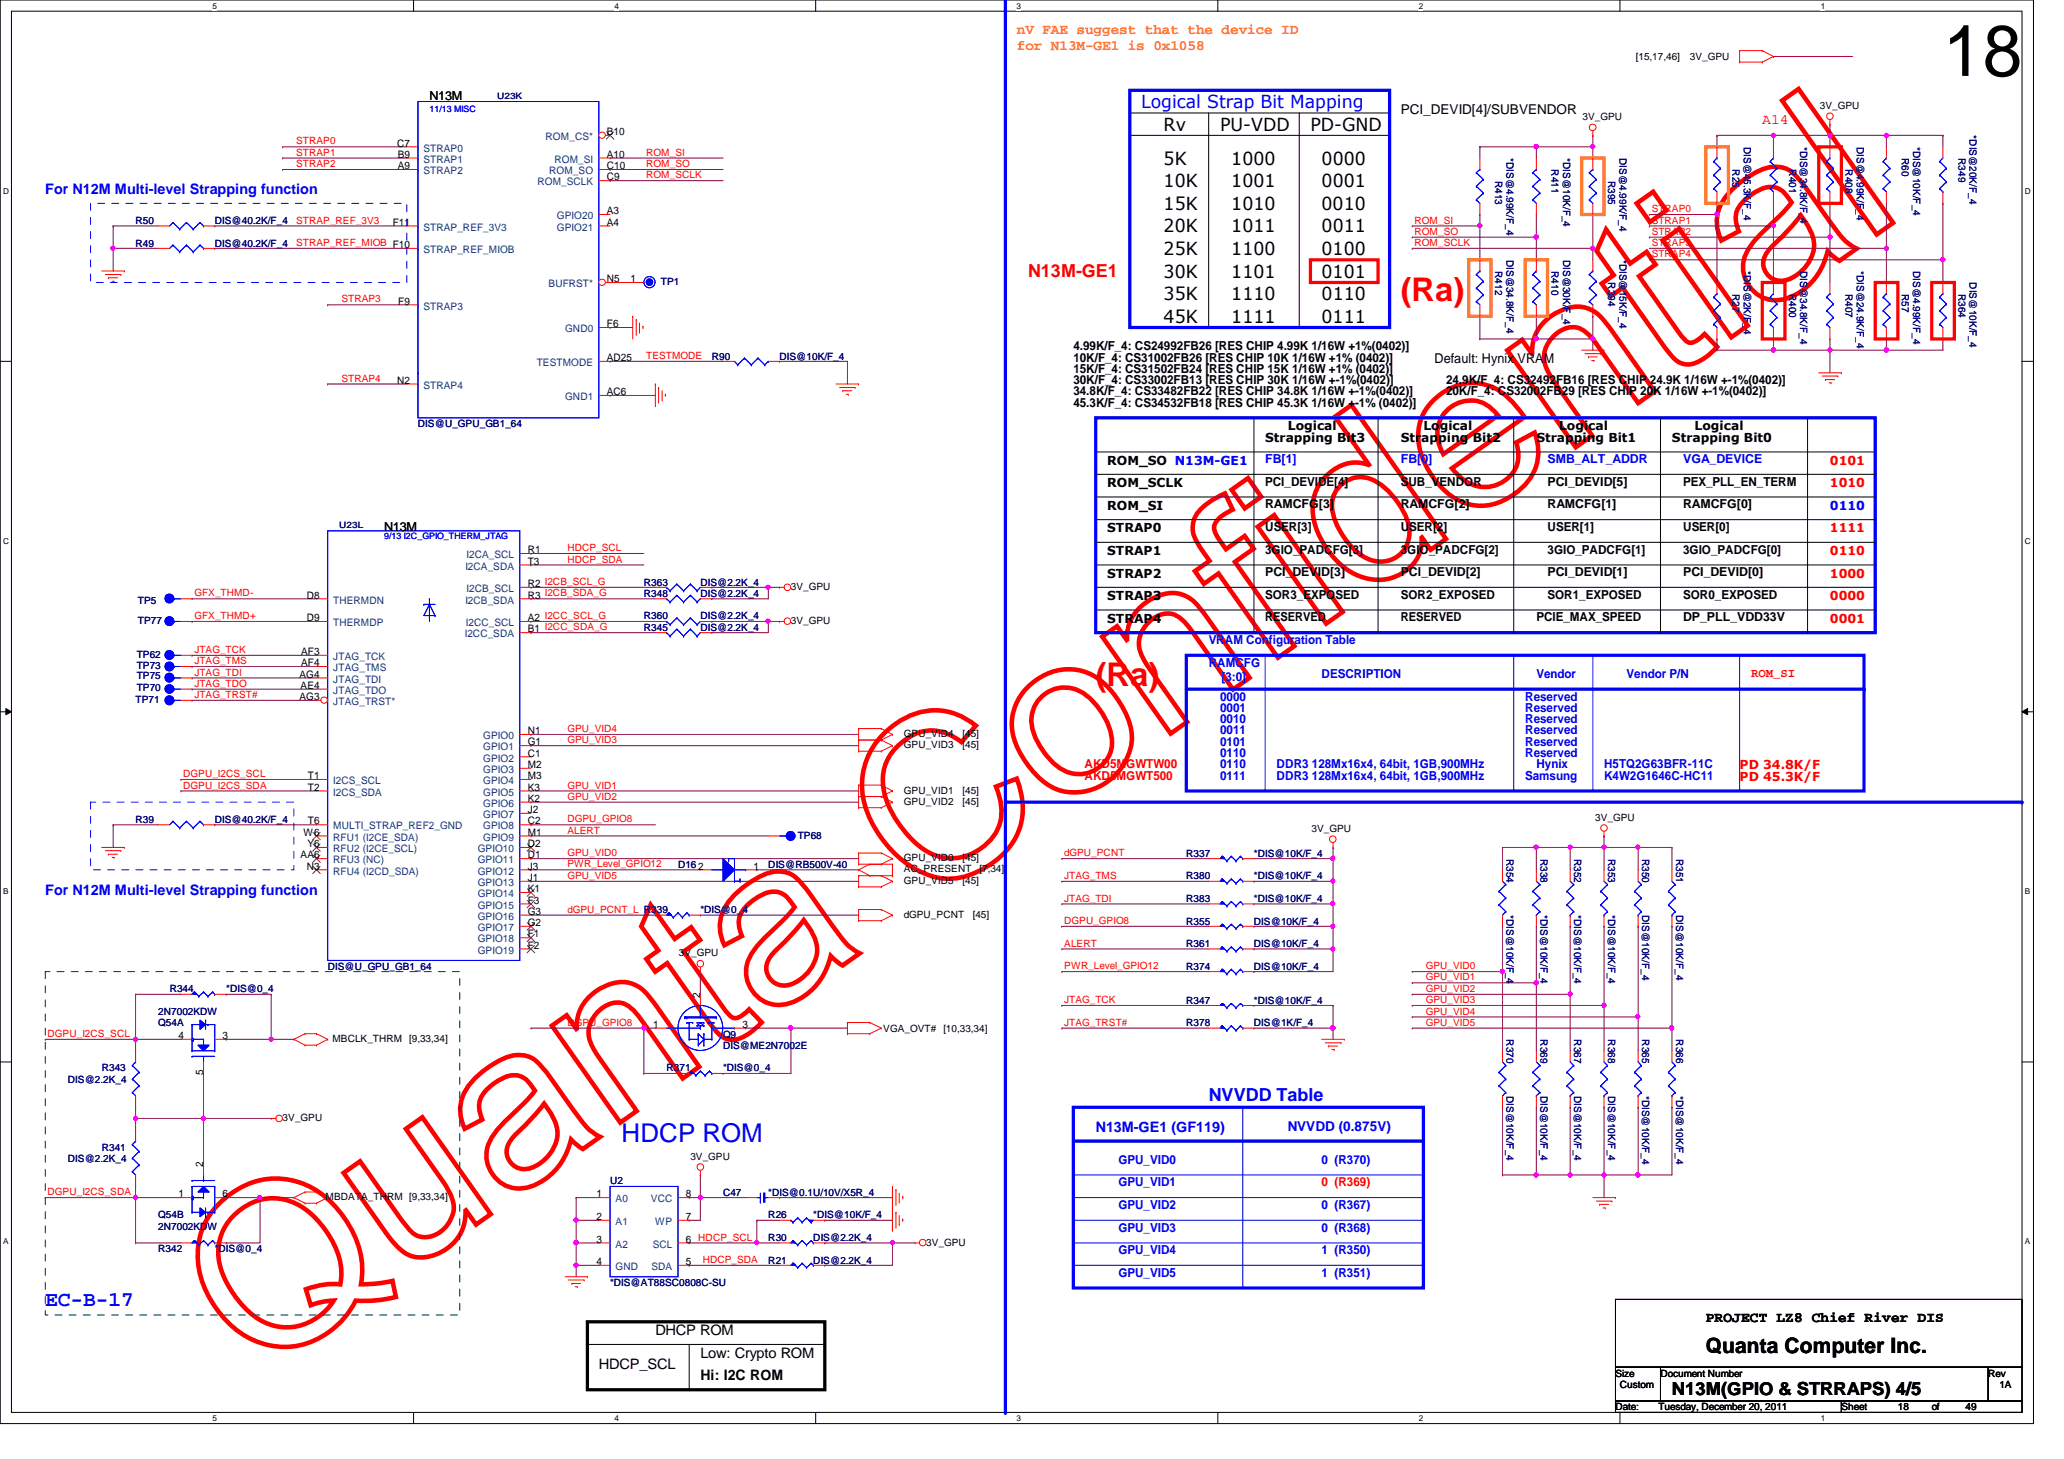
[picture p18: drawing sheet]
<svg xmlns="http://www.w3.org/2000/svg" width="297mm" height="210mm" viewBox="0 0 297 210" stroke-linecap="round" stroke-linejoin="round" font-family="sans-serif">
<defs><g id="words">
<text font-size="32.9" fill="#f00" x="36.6" y="198.7" transform="rotate(-35 36.6 198.7)">Quanta Confidential</text>
<text font-size="10.4" x="279.6" y="10.9">18</text>
<g font-size="4.7" fill="#f00">
<text x="201.6" y="43.3">(Ra)</text>
<text x="157.7" y="98.6">(Ra)</text>
</g>
<text font-size="3.7" fill="#00f" x="89.4" y="164.3">HDCP ROM</text>
<text font-size="3" fill="#00f" x="6.5" y="187.8">EC-B-17</text>
<text font-size="3" x="245.5" y="194.6">Quanta Computer Inc.</text>
<g font-size="2.6" fill="#00f">
<text x="164.2" y="15.6">Logical Strap Bit Mapping</text>
<text x="173.9" y="158.5">NVVDD Table</text>
</g>
<g font-size="2.6">
<text x="167.5" y="23.7">5K</text>
<text x="167.5" y="18.8">Rv</text>
<text x="175.6" y="18.8">PU-VDD</text>
<text x="177.2" y="23.7">1000</text>
<text x="188.6" y="18.8">PD-GND</text>
<text x="190.2" y="23.7">0000</text>
<text x="167.5" y="27">10K</text>
<text x="177.2" y="27">1001</text>
<text x="190.2" y="27">0001</text>
<text x="167.5" y="30.2">15K</text>
<text x="167.5" y="33.4">20K</text>
<text x="177.2" y="33.4">1011</text>
<text x="177.2" y="30.2">1010</text>
<text x="190.2" y="30.2">0010</text>
<text x="190.2" y="33.4">0011</text>
<text x="167.5" y="36.7">25K</text>
<text x="167.5" y="40">30K</text>
<text x="177.2" y="36.7">1100</text>
<text x="177.2" y="40">1101</text>
<text x="190.2" y="36.7">0100</text>
<text x="190.2" y="40">0101</text>
<text x="167.5" y="43.2">35K</text>
<text x="167.5" y="46.4">45K</text>
<text x="177.2" y="46.4">1111</text>
<text x="177.2" y="43.2">1110</text>
<text x="190.2" y="46.4">0111</text>
<text x="190.2" y="43.2">0110</text>
<text x="240.6" y="200.7">N13M(GPIO &amp; STRRAPS) 4/5</text>
</g>
<text font-size="2.6" fill="#f00" x="148" y="39.8">N13M-GE1</text>
<g font-size="2.1" fill="#ff8000">
<text x="146.3" y="4.9">nV FAE suggest that the device ID</text>
<text x="146.3" y="7.2">for N13M-GE1 is 0x1058</text>
</g>
<text font-size="2.1" fill="#f00" x="253.6" y="17.9">A14</text>
<g font-size="2.1" fill="#00f">
<text x="6.5" y="27.9">For N12M Multi-level Strapping function</text>
<text x="6.5" y="128.7">For N12M Multi-level Strapping function</text>
<text x="157.7" y="162.8">N13M-GE1 (GF119)</text>
</g>
<g font-size="2.1">
<text x="245.5" y="190.2">PROJECT LZ8 Chief River DIS</text>
<text x="86.2" y="197">HDCP_SCL</text>
<text x="94.3" y="192.1">DHCP ROM</text>
<text x="100.8" y="195.3">Low: Crypto ROM</text>
<text x="100.8" y="198.6">Hi: I2C ROM</text>
</g>
<g font-size="1.9">
<text x="201.6" y="16.4">PCI_DEVID[4]/SUBVENDOR</text>
<text x="206.5" y="52.2">Default: Hynix VRAM</text>
</g>
<text font-size="1.9" fill="#00f" x="185.3" y="162.7">NVVDD (0.875V)</text>
<g font-size="1.8">
<text x="61.8" y="14.4">N13M</text>
<text x="154.5" y="50.4">4.99K/F_4: CS24992FB26 [RES CHIP 4.99K 1/16W +1%(0402)]</text>
<text x="154.5" y="52">10K/F_4: CS31002FB26 [RES CHIP 10K 1/16W +1% (0402)]</text>
<text x="154.5" y="53.6">15K/F_4: CS31502FB24 [RES CHIP 15K 1/16W +1% (0402)]</text>
<text x="154.5" y="55.3">30K/F_4: CS33002FB13 [RES CHIP 30K 1/16W +-1%(0402)]</text>
<text x="154.5" y="56.9">34.8K/F_4: CS33482FB22 [RES CHIP 34.8K 1/16W +-1%(0402)]</text>
<text x="154.5" y="58.5">45.3K/F_4: CS34532FB18 [RES CHIP 45.3K 1/16W +-1% (0402)]</text>
<text x="208.1" y="55.3">24.9K/F_4: CS32492FB16 [RES CHIP 24.9K 1/16W +-1%(0402)]</text>
<text x="208.1" y="56.9">20K/F_4: CS32002FB29 [RES CHIP 20K 1/16W +-1%(0402)]</text>
<text x="182.1" y="63.6">Strapping Bit3</text>
<text x="185.3" y="61.9">Logical</text>
<text x="201.6" y="63.6">Strapping Bit2</text>
<text x="204.8" y="61.9">Logical</text>
<text x="221.1" y="63.6">Strapping Bit1</text>
<text x="224.4" y="61.9">Logical</text>
<text x="240.6" y="63.6">Strapping Bit0</text>
<text x="243.9" y="61.9">Logical</text>
<text x="159.3" y="70.1">ROM_SCLK</text>
<text x="159.3" y="66.8">ROM_SO N13M-GE1</text>
<text x="182.1" y="69.9">PCI_DEVIDE[4]</text>
<text x="201.6" y="69.9">SUB_VENDOR</text>
<text x="222.7" y="69.9">PCI_DEVID[5]</text>
<text x="242.2" y="69.9">PEX_PLL_EN_TERM</text>
<text x="55.3" y="76.4">N13M</text>
<text x="159.3" y="73.3">ROM_SI</text>
<text x="159.3" y="76.6">STRAP0</text>
<text x="182.1" y="73.2">RAMCFG[3]</text>
<text x="182.1" y="76.4">USER[3]</text>
<text x="201.6" y="73.2">RAMCFG[2]</text>
<text x="201.6" y="76.4">USER[2]</text>
<text x="222.7" y="73.2">RAMCFG[1]</text>
<text x="222.7" y="76.4">USER[1]</text>
<text x="242.2" y="76.4">USER[0]</text>
<text x="242.2" y="73.2">RAMCFG[0]</text>
<text x="159.3" y="79.8">STRAP1</text>
<text x="159.3" y="83.1">STRAP2</text>
<text x="182.1" y="82.9">PCI_DEVID[3]</text>
<text x="182.1" y="79.7">3GIO_PADCFG[3]</text>
<text x="201.6" y="79.7">3GIO_PADCFG[2]</text>
<text x="201.6" y="82.9">PCI_DEVID[2]</text>
<text x="222.7" y="79.7">3GIO_PADCFG[1]</text>
<text x="222.7" y="82.9">PCI_DEVID[1]</text>
<text x="242.2" y="82.9">PCI_DEVID[0]</text>
<text x="242.2" y="79.7">3GIO_PADCFG[0]</text>
<text x="159.3" y="86.3">STRAP3</text>
<text x="159.3" y="89.6">STRAP4</text>
<text x="182.1" y="86.1">SOR3_EXPOSED</text>
<text x="182.1" y="89.4">RESERVED</text>
<text x="201.6" y="86.1">SOR2_EXPOSED</text>
<text x="201.6" y="89.4">RESERVED</text>
<text x="221.1" y="89.4">PCIE_MAX_SPEED</text>
<text x="222.7" y="86.1">SOR1_EXPOSED</text>
<text x="242.2" y="86.1">SOR0_EXPOSED</text>
<text x="242.2" y="89.4">DP_PLL_VDD33V</text>
</g>
<g font-size="1.8" fill="#00f">
<text x="182.1" y="66.7">FB[1]</text>
<text x="201.6" y="66.7">FB[0]</text>
<text x="222.7" y="66.7">SMB_ALT_ADDR</text>
<text x="242.2" y="66.7">VGA_DEVICE</text>
<text x="263.4" y="73.3">0110</text>
<text x="173.9" y="95.9">RAMCFG</text>
<text x="173.9" y="92.7">VRAM Configuration Table</text>
<text x="175.6" y="100.8">0000</text>
<text x="175.8" y="98">[3:0]</text>
<text x="190.2" y="97.5">DESCRIPTION</text>
<text x="219.5" y="100.8">Reserved</text>
<text x="221.1" y="97.5">Vendor</text>
<text x="234.1" y="97.5">Vendor P/N</text>
<text x="175.6" y="107.3">0101</text>
<text x="175.6" y="102.4">0001</text>
<text x="175.6" y="105.7">0011</text>
<text x="175.6" y="104.1">0010</text>
<text x="219.5" y="102.4">Reserved</text>
<text x="219.5" y="104.1">Reserved</text>
<text x="219.5" y="105.7">Reserved</text>
<text x="219.5" y="107.3">Reserved</text>
<text x="175.6" y="108.9">0110</text>
<text x="175.6" y="110.5">0110</text>
<text x="175.6" y="112.2">0111</text>
<text x="183.7" y="110.5">DDR3 128Mx16x4, 64bit, 1GB,900MHz</text>
<text x="183.7" y="112.2">DDR3 128Mx16x4, 64bit, 1GB,900MHz</text>
<text x="219.5" y="108.9">Reserved</text>
<text x="219.5" y="112.2">Samsung</text>
<text x="221.1" y="110.5">Hynix</text>
<text x="230.8" y="112.2">K4W2G1646C-HC11</text>
<text x="230.8" y="110.5">H5TQ2G63BFR-11C</text>
<text x="160.9" y="167.4">GPU_VID0</text>
<text x="190.2" y="167.4">0 (R370)</text>
<text x="160.9" y="170.7">GPU_VID1</text>
<text x="160.9" y="173.9">GPU_VID2</text>
<text x="190.2" y="173.9">0 (R367)</text>
<text x="160.9" y="177.2">GPU_VID3</text>
<text x="190.2" y="177.2">0 (R368)</text>
<text x="160.9" y="180.5">GPU_VID4</text>
<text x="160.9" y="183.7">GPU_VID5</text>
<text x="190.2" y="180.5">1 (R350)</text>
<text x="190.2" y="183.7">1 (R351)</text>
</g>
<g font-size="1.8" fill="#f00">
<text x="263.4" y="66.8">0101</text>
<text x="263.4" y="70.1">1010</text>
<text x="263.4" y="76.6">1111</text>
<text x="263.4" y="79.8">0110</text>
<text x="263.4" y="83.1">1000</text>
<text x="263.4" y="86.3">0000</text>
<text x="263.4" y="89.6">0001</text>
<text x="252" y="97.4">ROM_SI</text>
<text x="156.1" y="110.5">AKD5MGWTW00</text>
<text x="156.1" y="112.2">AKD5MGWT500</text>
<text x="250.4" y="110.7">PD 34.8K/F</text>
<text x="250.4" y="112.4">PD 45.3K/F</text>
<text x="190.2" y="170.7">0 (R369)</text>
</g>
<g font-size="1.5">
<text x="57.1" y="21.1">C7</text>
<text x="57.2" y="22.7">B9</text>
<text x="87.3" y="22.7">A10</text>
<text x="87.3" y="19.4">B10</text>
<text x="57.2" y="24.3">A9</text>
<text x="87.3" y="26">C9</text>
<text x="87.3" y="24.3">C10</text>
<text x="56.5" y="32.5">F11</text>
<text x="87.3" y="32.5">A4</text>
<text x="87.3" y="30.8">A3</text>
<text x="87.3" y="40.6">N5</text>
<text x="90.7" y="40.6">1</text>
<text x="57.3" y="43.8">F9</text>
<text x="87.3" y="47.1">F6</text>
<text x="87.3" y="51.9">AD25</text>
<text x="57.1" y="55.2">N2</text>
<text x="87.3" y="56.9">AC6</text>
<text x="75.9" y="81.2">T3</text>
<text x="75.9" y="79.6">R1</text>
<text x="44.2" y="89.4">D9</text>
<text x="44.2" y="86.1">D8</text>
<text x="75.9" y="86.1">R3 I2CB_SDA_G</text>
<text x="75.9" y="84.5">R2 I2CB_SCL_G</text>
<text x="75.9" y="89.4">A2 I2CC_SCL_G</text>
<text x="43.3" y="95.8">AF4</text>
<text x="43.3" y="94.2">AF3</text>
<text x="75.9" y="91">B1 I2CC_SDA_G</text>
<text x="43.1" y="100.7">AG3</text>
<text x="43.1" y="97.5">AG4</text>
<text x="43.3" y="99.1">AE4</text>
<text x="75.9" y="107.2">G1</text>
<text x="75.9" y="105.6">N1</text>
<text x="44.3" y="113.7">T2</text>
<text x="44.3" y="112.1">T1</text>
<text x="75.9" y="113.7">K3</text>
<text x="75.9" y="112.1">M3</text>
<text x="75.9" y="110.5">M2</text>
<text x="75.9" y="108.8">C1</text>
<text x="44.3" y="118.6">T6</text>
<text x="75.9" y="118.6">C2</text>
<text x="75.9" y="117">J2</text>
<text x="75.9" y="115.4">K2</text>
<text x="43.3" y="123.5">AA6</text>
<text x="43.7" y="120.2">W6</text>
<text x="44.2" y="125.1">N3</text>
<text x="44.2" y="121.9">Y6</text>
<text x="75.9" y="125.1">J3</text>
<text x="75.9" y="123.5">D1</text>
<text x="75.9" y="121.9">D2</text>
<text x="75.9" y="120.2">M1</text>
<text x="100.5" y="125.1">2</text>
<text x="108.5" y="125.1">1</text>
<text x="75.9" y="131.6">G3</text>
<text x="75.9" y="130">F3</text>
<text x="75.9" y="128.4">K1</text>
<text x="75.9" y="126.7">J1</text>
<text x="75.9" y="136.5">F2</text>
<text x="75.9" y="134.9">F1</text>
<text x="75.9" y="133.2">G2</text>
<text x="100.8" y="143.5" transform="rotate(-90 100.8 143.5)">2</text>
<text x="25.7" y="149.5">4</text>
<text x="32" y="149.5">3</text>
<text x="94" y="147.9">1</text>
<text x="106.8" y="147.9">3</text>
<text x="29.2" y="154.7" transform="rotate(-90 29.2 154.7)">5</text>
<text x="29.2" y="167.9" transform="rotate(-90 29.2 167.9)">2</text>
<text x="25.7" y="172.3">1</text>
<text x="32" y="172.3">6</text>
<text x="85.8" y="172.3">1</text>
<text x="98.7" y="172.3">8</text>
<text x="85.8" y="175.5">2</text>
<text x="85.8" y="178.8">3</text>
<text x="98.7" y="178.8">6 HDCP_SCL</text>
<text x="98.7" y="175.5">7</text>
<text x="85.8" y="182">4</text>
<text x="98.7" y="182">5</text>
</g>
<g font-size="1.5" fill="#004080">
<text x="61" y="23.4">STRAP1</text>
<text x="61" y="21.8">STRAP0</text>
<text x="78.5" y="20.2">ROM_CS*</text>
<text x="79.8" y="23.4">ROM_SI</text>
<text x="61" y="25.1">STRAP2</text>
<text x="77.3" y="26.7">ROM_SCLK</text>
<text x="79" y="25.1">ROM_SO</text>
<text x="61" y="33.2">STRAP_REF_3V3</text>
<text x="80.1" y="33.2">GPIO21</text>
<text x="80.1" y="31.5">GPIO20</text>
<text x="61" y="36.4">STRAP_REF_MIOB</text>
<text x="78.9" y="41.3">BUFRST*</text>
<text x="61" y="44.5">STRAP3</text>
<text x="81.3" y="47.8">GND0</text>
<text x="77.3" y="52.7">TESTMODE</text>
<text x="61" y="55.9">STRAP4</text>
<text x="81.3" y="57.6">GND1</text>
<text x="67" y="82">I2CA_SDA</text>
<text x="67.1" y="80.3">I2CA_SCL</text>
<text x="48" y="86.8">THERMDN</text>
<text x="67" y="86.8">I2CB_SDA</text>
<text x="67.1" y="85.2">I2CB_SCL</text>
<text x="48" y="95">JTAG_TCK</text>
<text x="48" y="90.1">THERMDP</text>
<text x="66.9" y="91.7">I2CC_SDA</text>
<text x="67.1" y="90.1">I2CC_SCL</text>
<text x="48" y="101.4">JTAG_TRST*</text>
<text x="48" y="99.8">JTAG_TDO</text>
<text x="48" y="98.2">JTAG_TDI</text>
<text x="48" y="96.6">JTAG_TMS</text>
<text x="69.6" y="107.9">GPIO1</text>
<text x="69.6" y="106.3">GPIO0</text>
<text x="48" y="112.8">I2CS_SCL</text>
<text x="69.6" y="112.8">GPIO4</text>
<text x="69.6" y="111.2">GPIO3</text>
<text x="69.6" y="109.6">GPIO2</text>
<text x="48" y="114.5">I2CS_SDA</text>
<text x="48" y="119.3">MULTI_STRAP_REF2_GND</text>
<text x="69.6" y="119.3">GPIO8</text>
<text x="69.6" y="117.7">GPIO7</text>
<text x="69.6" y="116.1">GPIO6</text>
<text x="69.6" y="114.5">GPIO5</text>
<text x="48" y="120.9">RFU1 (I2CE_SDA)</text>
<text x="48" y="122.6">RFU2 (I2CE_SCL)</text>
<text x="48" y="125.8">RFU4 (I2CD_SDA)</text>
<text x="48" y="124.2">RFU3 (NC)</text>
<text x="68.7" y="125.8">GPIO12</text>
<text x="68.7" y="124.2">GPIO11</text>
<text x="68.7" y="122.6">GPIO10</text>
<text x="69.6" y="120.9">GPIO9</text>
<text x="68.7" y="130.7">GPIO15</text>
<text x="68.7" y="129.1">GPIO14</text>
<text x="68.7" y="127.5">GPIO13</text>
<text x="68.7" y="137.2">GPIO19</text>
<text x="68.7" y="135.6">GPIO18</text>
<text x="68.7" y="133.9">GPIO17</text>
<text x="68.7" y="132.3">GPIO16</text>
<text x="88.6" y="173">A0</text>
<text x="93.7" y="173">VCC</text>
<text x="88.6" y="176.2">A1</text>
<text x="88.6" y="179.5">A2</text>
<text x="93.9" y="179.5">SCL</text>
<text x="94.3" y="176.2">WP</text>
<text x="88.6" y="182.7">GND</text>
<text x="93.8" y="182.7">SDA</text>
</g>
<g font-size="1.4">
<text x="235.4" y="8.6">[15,17,46]</text>
<text x="243.2" y="8.6">3V_GPU</text>
<text x="227.8" y="17.3">3V_GPU</text>
<text x="261.9" y="15.7">3V_GPU</text>
<text x="113.8" y="84.9">3V_GPU</text>
<text x="113.8" y="89.8">3V_GPU</text>
<text x="130.1" y="106">GPU_VID4</text>
<text x="130.1" y="107.7">GPU_VID3</text>
<text x="138.5" y="106">[45]</text>
<text x="138.5" y="107.7">[45]</text>
<text x="130.1" y="114.2">GPU_VID1</text>
<text x="130.1" y="115.8">GPU_VID2</text>
<text x="138.5" y="114.2">[45]</text>
<text x="138.5" y="115.8">[45]</text>
<text x="188.8" y="119.7">3V_GPU</text>
<text x="229.6" y="118.1">3V_GPU</text>
<text x="130.1" y="125.5">AC_PRESENT</text>
<text x="130.1" y="123.9">GPU_VID0</text>
<text x="138.5" y="123.9">[45]</text>
<text x="141" y="125.5">[7,34]</text>
<text x="130.1" y="127.2">GPU_VID5</text>
<text x="138.5" y="127.2">[45]</text>
<text x="97.7" y="137.6">3V_GPU</text>
<text x="130.1" y="132">dGPU_PCNT</text>
<text x="140" y="132">[45]</text>
<text x="47.8" y="149.9">MBCLK_THRM [9,33,34]</text>
<text x="127.1" y="148.5">VGA_OVT#</text>
<text x="135.8" y="148.5">[10,33,34]</text>
<text x="40.7" y="161.3">3V_GPU</text>
<text x="99.4" y="166.8">3V_GPU</text>
<text x="46.9" y="172.7">MBDATA_THRM [9,33,34]</text>
<text x="133.3" y="179.2">3V_GPU</text>
<text x="232.5" y="202.9">Date:</text>
<text x="232.5" y="198">Size</text>
<text x="233.1" y="199.6">Custom</text>
<text x="238.7" y="202.9">Tuesday, December 20, 2011</text>
<text x="239" y="198">Document Number</text>
<text x="265" y="202.9">Sheet</text>
<text x="273.1" y="202.9">18</text>
<text x="278" y="202.9">of</text>
<text x="282.9" y="202.9">49</text>
<text x="286.1" y="198">Rev</text>
<text x="287.7" y="199.6">1A</text>
</g>
<g font-size="1.4" fill="#f00">
<text x="42.6" y="20.8">STRAP0</text>
<text x="42.6" y="22.4">STRAP1</text>
<text x="93" y="22.4">ROM_SI</text>
<text x="42.6" y="24">STRAP2</text>
<text x="93" y="24">ROM_SO</text>
<text x="93" y="25.7">ROM_SCLK</text>
<text x="42.6" y="35.4">STRAP_REF_MIOB F10</text>
<text x="42.6" y="32.2">STRAP_REF_3V3</text>
<text x="203.6" y="35.4">ROM_SCLK</text>
<text x="203.6" y="32.2">ROM_SI</text>
<text x="203.6" y="33.8">ROM_SO</text>
<text x="237.7" y="30.5">STRAP0</text>
<text x="237.7" y="33.8">STRAP2</text>
<text x="237.7" y="32.2">STRAP1</text>
<text x="237.7" y="35.4">STRAP3</text>
<text x="237.7" y="37">STRAP4</text>
<text x="49.1" y="43.5">STRAP3</text>
<text x="93" y="51.6">TESTMODE</text>
<text x="49.1" y="54.9">STRAP4</text>
<text x="81.7" y="80.9">HDCP_SDA</text>
<text x="81.7" y="79.3">HDCP_SCL</text>
<text x="28" y="85.8">GFX_THMD-</text>
<text x="28" y="89.1">GFX_THMD+</text>
<text x="28" y="93.9">JTAG_TCK</text>
<text x="28" y="95.5">JTAG_TMS</text>
<text x="28" y="97.2">JTAG_TDI</text>
<text x="28" y="100.4">JTAG_TRST#</text>
<text x="28" y="98.8">JTAG_TDO</text>
<text x="81.7" y="106.9">GPU_VID3</text>
<text x="81.7" y="105.3">GPU_VID4</text>
<text x="26.4" y="113.5">DGPU_I2CS_SDA</text>
<text x="26.4" y="111.8">DGPU_I2CS_SCL</text>
<text x="81.7" y="113.5">GPU_VID1</text>
<text x="81.7" y="119.9">ALERT</text>
<text x="81.7" y="118.3">DGPU_GPIO8</text>
<text x="81.7" y="115.1">GPU_VID2</text>
<text x="81.7" y="124.8">PWR_Level_GPIO12</text>
<text x="81.7" y="123.2">GPU_VID0</text>
<text x="153.2" y="123.2">dGPU_PCNT</text>
<text x="81.7" y="126.4">GPU_VID5</text>
<text x="81.7" y="131.3">dGPU_PCNT_L R339</text>
<text x="153.2" y="126.4">JTAG_TMS</text>
<text x="153.2" y="129.7">JTAG_TDI</text>
<text x="153.2" y="132.9">DGPU_GPIO8</text>
<text x="153.2" y="136.2">ALERT</text>
<text x="153.2" y="139.4">PWR_Level_GPIO12</text>
<text x="205.2" y="141.1">GPU_VID1</text>
<text x="205.2" y="142.7">GPU_VID2</text>
<text x="205.2" y="139.4">GPU_VID0</text>
<text x="6.9" y="149.2">DGPU_I2CS_SCL</text>
<text x="81.7" y="147.6">DGPU_GPIO8</text>
<text x="153.2" y="144.3">JTAG_TCK</text>
<text x="153.2" y="147.6">JTAG_TRST#</text>
<text x="205.2" y="144.3">GPU_VID3</text>
<text x="205.2" y="146">GPU_VID4</text>
<text x="205.2" y="147.6">GPU_VID5</text>
<text x="6.9" y="172">DGPU_I2CS_SDA</text>
<text x="101.1" y="181.7">HDCP_SDA</text>
</g>
<g font-size="1.4" fill="#000080">
<text x="216.8" y="22.7" transform="rotate(90 216.8 22.7)">*DIS@4.99K/F_4</text>
<text x="225" y="22.7" transform="rotate(90 225 22.7)">*DIS@10K/F_4</text>
<text x="233.1" y="22.7" transform="rotate(90 233.1 22.7)">DIS@4.99K/F_4</text>
<text x="250.9" y="21.1" transform="rotate(90 250.9 21.1)">DIS@45.3K/F_4</text>
<text x="259.1" y="21.1" transform="rotate(90 259.1 21.1)">*DIS@34.8K/F_4</text>
<text x="267.2" y="21.1" transform="rotate(90 267.2 21.1)">DIS@4.99K/F_4</text>
<text x="273.7" y="22.7" transform="rotate(90 273.7 22.7)">R60</text>
<text x="275.3" y="21.1" transform="rotate(90 275.3 21.1)">*DIS@10K/F_4</text>
<text x="281.9" y="22.7" transform="rotate(90 281.9 22.7)">R349</text>
<text x="283.5" y="19.5" transform="rotate(90 283.5 19.5)">*DIS@20K/F_4</text>
<text x="215.2" y="26" transform="rotate(90 215.2 26)">R413</text>
<text x="223.3" y="24.4" transform="rotate(90 223.3 24.4)">R411</text>
<text x="231.4" y="26" transform="rotate(90 231.4 26)">R395</text>
<text x="249.3" y="24.4" transform="rotate(90 249.3 24.4)">R25</text>
<text x="257.5" y="24.4" transform="rotate(90 257.5 24.4)">R401</text>
<text x="265.6" y="24.4" transform="rotate(90 265.6 24.4)">R408</text>
<text x="19.5" y="32.2">R50</text>
<text x="19.5" y="35.5">R49</text>
<text x="30.9" y="32.2">DIS@40.2K/F_4</text>
<text x="30.9" y="35.5">DIS@40.2K/F_4</text>
<text x="95.1" y="41">TP1</text>
<text x="215.2" y="39" transform="rotate(90 215.2 39)">R412</text>
<text x="216.8" y="37.4" transform="rotate(90 216.8 37.4)">DIS@34.8K/F_4</text>
<text x="223.3" y="39" transform="rotate(90 223.3 39)">R410</text>
<text x="225" y="37.4" transform="rotate(90 225 37.4)">DIS@30K/F_4</text>
<text x="231.4" y="40.6" transform="rotate(90 231.4 40.6)">R394</text>
<text x="233.1" y="37.4" transform="rotate(90 233.1 37.4)">*DIS@15K/F_4</text>
<text x="250.9" y="39" transform="rotate(90 250.9 39)">*DIS@2K/F_4</text>
<text x="259.1" y="39" transform="rotate(90 259.1 39)">DIS@34.8K/F_4</text>
<text x="267.2" y="39" transform="rotate(90 267.2 39)">*DIS@24.9K/F_4</text>
<text x="275.3" y="39" transform="rotate(90 275.3 39)">DIS@4.99K/F_4</text>
<text x="283.5" y="40.6" transform="rotate(90 283.5 40.6)">DIS@10K/F_4</text>
<text x="249.3" y="42.2" transform="rotate(90 249.3 42.2)">R27</text>
<text x="257.5" y="42.2" transform="rotate(90 257.5 42.2)">R400</text>
<text x="265.6" y="42.2" transform="rotate(90 265.6 42.2)">R407</text>
<text x="273.7" y="42.2" transform="rotate(90 273.7 42.2)">R57</text>
<text x="281.9" y="42.2" transform="rotate(90 281.9 42.2)">R364</text>
<text x="102.4" y="51.7">R90</text>
<text x="112.2" y="51.7">DIS@10K/F_4</text>
<text x="60.2" y="61.5">DIS@U_GPU_GB1_64</text>
<text x="19.9" y="89.8">TP77</text>
<text x="19.9" y="86.8">TP5</text>
<text x="92.7" y="85.9">R348</text>
<text x="92.7" y="89.1">R360</text>
<text x="92.7" y="84.2">R363</text>
<text x="100.8" y="85.9">DIS@2.2K_4</text>
<text x="100.8" y="89.1">DIS@2.2K_4</text>
<text x="100.8" y="84.2">DIS@2.2K_4</text>
<text x="19.7" y="94.7">TP62</text>
<text x="92.7" y="90.8">R345</text>
<text x="100.8" y="90.8">DIS@2.2K_4</text>
<text x="19.5" y="101.1">TP71</text>
<text x="19.7" y="99.4">TP70</text>
<text x="19.7" y="96.3">TP73</text>
<text x="19.7" y="97.7">TP75</text>
<text x="19.5" y="118.4">R39</text>
<text x="30.9" y="118.4">DIS@40.2K/F_4</text>
<text x="97.6" y="124.9">D16</text>
<text x="110.6" y="124.9">DIS@RB500V-40</text>
<text x="114.8" y="120.6">TP68</text>
<text x="170.7" y="123.3">R337</text>
<text x="180.5" y="123.3">*DIS@10K/F_4</text>
<text x="216.8" y="123.5" transform="rotate(90 216.8 123.5)">R354</text>
<text x="221.7" y="123.5" transform="rotate(90 221.7 123.5)">R338</text>
<text x="226.6" y="123.5" transform="rotate(90 226.6 123.5)">R352</text>
<text x="231.4" y="123.5" transform="rotate(90 231.4 123.5)">R353</text>
<text x="236.3" y="123.5" transform="rotate(90 236.3 123.5)">R350</text>
<text x="241.2" y="123.5" transform="rotate(90 241.2 123.5)">R351</text>
<text x="100.8" y="131.4">*DIS@0_4</text>
<text x="170.7" y="129.8">R383</text>
<text x="170.7" y="126.5">R380</text>
<text x="180.5" y="129.8">*DIS@10K/F_4</text>
<text x="180.5" y="126.5">*DIS@10K/F_4</text>
<text x="216.8" y="131.7" transform="rotate(90 216.8 131.7)">*DIS@10K/F_4</text>
<text x="221.7" y="131.7" transform="rotate(90 221.7 131.7)">*DIS@10K/F_4</text>
<text x="226.6" y="131.7" transform="rotate(90 226.6 131.7)">*DIS@10K/F_4</text>
<text x="231.4" y="131.7" transform="rotate(90 231.4 131.7)">*DIS@10K/F_4</text>
<text x="236.3" y="131.7" transform="rotate(90 236.3 131.7)">DIS@10K/F_4</text>
<text x="241.2" y="131.7" transform="rotate(90 241.2 131.7)">DIS@10K/F_4</text>
<text x="170.7" y="133">R355</text>
<text x="170.7" y="136.3">R361</text>
<text x="180.5" y="133">DIS@10K/F_4</text>
<text x="180.5" y="136.3">DIS@10K/F_4</text>
<text x="24.4" y="142.7">R344</text>
<text x="32.6" y="142.7">*DIS@0_4</text>
<text x="47.2" y="139.5">DIS@U_GPU_GB1_64</text>
<text x="170.7" y="139.5">R374</text>
<text x="180.5" y="139.5">DIS@10K/F_4</text>
<text x="22.8" y="147.7">Q54A</text>
<text x="22.8" y="146">2N7002KDW</text>
<text x="104.1" y="149.3">Q9</text>
<text x="170.7" y="147.7">R378</text>
<text x="170.7" y="144.4">R347</text>
<text x="180.5" y="147.7">DIS@1K/F_4</text>
<text x="180.5" y="144.4">*DIS@10K/F_4</text>
<text x="216.8" y="149.5" transform="rotate(90 216.8 149.5)">R370</text>
<text x="221.7" y="149.5" transform="rotate(90 221.7 149.5)">R369</text>
<text x="226.6" y="149.5" transform="rotate(90 226.6 149.5)">R367</text>
<text x="231.4" y="149.5" transform="rotate(90 231.4 149.5)">R368</text>
<text x="236.3" y="149.5" transform="rotate(90 236.3 149.5)">R365</text>
<text x="241.2" y="149.5" transform="rotate(90 241.2 149.5)">R366</text>
<text x="9.8" y="155.8">DIS@2.2K_4</text>
<text x="14.6" y="154.1">R343</text>
<text x="95.9" y="154.1">R371</text>
<text x="104.1" y="150.9">DIS@ME2N7002E</text>
<text x="104.1" y="154.1">*DIS@0_4</text>
<text x="216.8" y="157.6" transform="rotate(90 216.8 157.6)">DIS@10K/F_4</text>
<text x="221.7" y="157.6" transform="rotate(90 221.7 157.6)">DIS@10K/F_4</text>
<text x="226.6" y="157.6" transform="rotate(90 226.6 157.6)">DIS@10K/F_4</text>
<text x="231.4" y="157.6" transform="rotate(90 231.4 157.6)">DIS@10K/F_4</text>
<text x="236.3" y="157.6" transform="rotate(90 236.3 157.6)">*DIS@10K/F_4</text>
<text x="241.2" y="157.6" transform="rotate(90 241.2 157.6)">*DIS@10K/F_4</text>
<text x="9.8" y="167.1">DIS@2.2K_4</text>
<text x="14.6" y="165.5">R341</text>
<text x="87.8" y="170.4">U2</text>
<text x="104.1" y="172">C47</text>
<text x="110.6" y="172">*DIS@0.1U/10V/X5R_4</text>
<text x="22.8" y="175.3">Q54B</text>
<text x="22.8" y="176.9">2N7002KDW</text>
<text x="110.6" y="175.3">R26</text>
<text x="110.6" y="178.5">R30</text>
<text x="117" y="175.3">*DIS@10K/F_4</text>
<text x="117" y="178.5">DIS@2.2K_4</text>
<text x="22.8" y="180.2">R342</text>
<text x="30.9" y="180.2">*DIS@0_4</text>
<text x="87.8" y="185">*DIS@AT88SC0808C-SU</text>
<text x="110.6" y="181.8">R21</text>
<text x="117" y="181.8">DIS@2.2K_4</text>
</g>
<g font-size="1.3" fill="#00f">
<text x="61.8" y="16.1">11/13 MISC</text>
<text x="55.3" y="77.6">9/13 I2C_GPIO_THERM_JTAG</text>
</g>
<g font-size="1.3" fill="#000080">
<text x="71.5" y="14.2">U23K</text>
<text x="48.8" y="75.9">U23L</text>
</g>
<g font-size="1.2">
<text x="30.6" y="1.2">5</text>
<text x="88.4" y="1.2">4</text>
<text x="146.3" y="1.2">3</text>
<text x="204.2" y="1.2">2</text>
<text x="262" y="1.2">1</text>
<text x=".5" y="27.9">D</text>
<text x="291.4" y="27.9">D</text>
<text x=".5" y="78.2">C</text>
<text x="291.4" y="78.2">C</text>
<text x=".5" y="128.7">B</text>
<text x="291.4" y="128.7">B</text>
<text x=".5" y="179">A</text>
<text x="291.4" y="179">A</text>
<text x="30.6" y="204.4">5</text>
<text x="88.4" y="204.4">4</text>
<text x="146.3" y="204.4">3</text>
<text x="204.2" y="204.4">2</text>
<text x="262" y="204.4">1</text>
</g>
</g></defs>
<path d="M0 0h292.6v204.8h-292.6zM1.6 1.6h289.4v201.6h-289.4z" fill="none" stroke="#000" stroke-width=".14"/>
<g fill="#fff">
<path d="M30.6 .2h.6v1.3h-.6z"/>
<path d="M30.6 203.4h.6v1.3h-.6z"/>
</g>
<path d="M59.5 0v1.6M59.5 203.2v1.6" fill="none" stroke="#000" stroke-width=".14"/>
<g fill="#fff">
<path d="M88.4 .2h.6v1.3h-.6z"/>
<path d="M88.4 203.4h.6v1.3h-.6z"/>
</g>
<path d="M117.4 0v1.6M117.4 203.2v1.6" fill="none" stroke="#000" stroke-width=".14"/>
<g fill="#fff">
<path d="M146.3 .2h.6v1.3h-.6z"/>
<path d="M146.3 203.4h.6v1.3h-.6z"/>
</g>
<path d="M175.3 0v1.6M175.3 203.2v1.6" fill="none" stroke="#000" stroke-width=".14"/>
<g fill="#fff">
<path d="M204.2 .2h.6v1.3h-.6z"/>
<path d="M204.2 203.4h.6v1.3h-.6z"/>
</g>
<path d="M233.1 0v1.6M233.1 203.2v1.6" fill="none" stroke="#000" stroke-width=".14"/>
<g fill="#fff">
<path d="M262 .2h.6v1.3h-.6z"/>
<path d="M262 203.4h.6v1.3h-.6z"/>
<path d="M.5 26.8h.8v1.3h-.8z"/>
<path d="M291.4 26.8h.8v1.3h-.8z"/>
<path d="M.5 77.2h.8v1.3h-.8z"/>
<path d="M291.4 77.2h.8v1.3h-.8z"/>
</g>
<path d="M0 52h1.6M291 52h1.6" fill="none" stroke="#000" stroke-width=".14"/>
<g fill="#fff">
<path d="M.5 127.6h.7v1.3h-.7z"/>
<path d="M291.4 127.6h.7v1.3h-.7z"/>
</g>
<path d="M0 102.4h1.6M.8 101.9l.8 .5-.8 .4zM291 102.4l.8-.5v.9zM291 102.4h1.6" fill="none" stroke="#000" stroke-width=".14"/>
<path d="M.8 101.9l.8 .5-.8 .4zM291 102.4l.8-.5v.9z" fill="#000"/>
<g fill="#fff">
<path d="M.5 178h.7v1.3h-.7z"/>
<path d="M291.4 178h.7v1.3h-.7z"/>
</g>
<path d="M0 152.8h1.6M291 152.8h1.6" fill="none" stroke="#000" stroke-width=".14"/>
<g fill="none" stroke="#800040" stroke-width=".14">
<path d="M16.3 32.5h.1M16.3 35.7h.1M16.3 32.5h6.5M16.3 35.7h6.5M27.6 86.1h.1M27.6 89.4h.1M27.6 97.5h.1M27.6 94.3h.1M27.6 99.1h.1M27.6 95.9h.1M27.6 86.1h17.9M27.6 89.4h17.9"/>
<path d="M27.6 97.5h17.9M27.6 94.3h17.9M27.6 99.1h17.9M27.6 95.9h17.9M27.6 100.8h.1M27.6 100.8h17.9M76.4 120.3h.1M76.4 120.3h34.2"/>
</g>
<circle cx="16.3" cy="35.7" r=".3" fill="#f0f"/>
<circle cx="16.3" cy="35.7" r=".3" fill="none" stroke="#f0f" stroke-width=".14"/>
<g fill="none" stroke="#800040" stroke-width=".14">
<path d="M263.4 19.5h.1M263.4 19.5v1.6M16.3 32.5h.1M16.3 35.7h.1M16.3 32.5v6.5M30.9 35.7h.1M30.9 32.5h.1M30.9 35.7h27.6M30.9 32.5h27.6M40.7 21.1h.1M40.7 22.7h.1M40.7 24.4h.1"/>
<path d="M40.7 22.7h17.8M40.7 24.4h17.8M40.7 21.1h17.8M87.8 22.7h.1M87.8 24.4h.1M87.8 26h.1M87.8 22.7h16.3M87.8 24.4h16.3M87.8 26h16.3M213 32.5h.1M213 32.5v4.9M229.2 21.1h.1"/>
<path d="M229.2 21.1v1.6M247.1 29.3h.1M247.1 29.3v1.6M87.8 56.9h.1M87.8 52h.1M87.8 47.1h.1M87.8 56.9h6.5M87.8 52h16.3M87.8 47.1h3.3M112.2 52h.1M112.2 52h9.8M122 52h.1"/>
<path d="M122 52v3.2M221.1 48.8h.1M221.1 48.8h8.1M76.4 84.5h.1M76.4 86.1h.1M76.4 84.5h17.9M76.4 86.1h17.9M26 113.8h.1M26 112.1h.1M26 113.8h19.5M26 112.1h19.5"/>
</g>
<circle cx="221.1" cy="48.7" r=".31" fill="#f0f"/>
<circle cx="221.1" cy="48.7" r=".31" fill="none" stroke="#f0f" stroke-width=".14"/>
<path d="M82.9 178.8h.1M82.9 178.8h3.3M99.2 178.8h.1M99.2 178.8h13M100.8 172.3h.1M100.8 172.3h6.5M108.9 175.6h.1M108.9 178.8h.1M108.9 175.6h3.3M108.9 175.6v3.2M118.7 175.6h.1M118.7 175.6h9.7" fill="none" stroke="#800040" stroke-width=".14"/>
<circle cx="108.9" cy="178.8" r=".3" fill="#f0f"/>
<circle cx="108.9" cy="178.8" r=".3" fill="none" stroke="#f0f" stroke-width=".14"/>
<path d="M99.2 175.6h.1M99.2 172.3h.1M99.2 172.3h1.6M100.8 172.3h.1M100.8 172.3v3.3h-1.6" fill="none" stroke="#800040" stroke-width=".14"/>
<circle cx="100.8" cy="172.3" r=".31" fill="#f0f"/>
<circle cx="100.8" cy="172.3" r=".31" fill="none" stroke="#f0f" stroke-width=".14"/>
<path d="M82.9 182h.1M82.9 182h3.3" fill="none" stroke="#800040" stroke-width=".14"/>
<circle cx="82.9" cy="182" r=".31" fill="#f0f"/>
<circle cx="82.9" cy="182" r=".31" fill="none" stroke="#f0f" stroke-width=".14"/>
<path d="M82.9 172.3h.1M82.9 175.6h.1M82.9 172.3v6.5M82.9 172.3h3.3M82.9 182h.1M82.9 182v1.7M99.2 182h.1M99.2 182h13" fill="none" stroke="#800040" stroke-width=".14"/>
<circle cx="82.9" cy="175.5" r=".31" fill="#f0f"/>
<circle cx="82.9" cy="175.5" r=".31" fill="none" stroke="#f0f" stroke-width=".14"/>
<path d="M82.9 175.6h.1M82.9 178.8h.1M82.9 175.6h3.3M82.9 178.8v3.2" fill="none" stroke="#800040" stroke-width=".14"/>
<circle cx="82.9" cy="178.8" r=".31" fill="#f0f"/>
<circle cx="82.9" cy="178.8" r=".31" fill="none" stroke="#f0f" stroke-width=".14"/>
<path d="M128.4 178.8h.1M128.4 178.8v3.2h-9.7M118.7 182h.1" fill="none" stroke="#800040" stroke-width=".14"/>
<circle cx="128.4" cy="178.8" r=".3" fill="#f0f"/>
<circle cx="128.4" cy="178.8" r=".3" fill="none" stroke="#f0f" stroke-width=".14"/>
<path d="M203.2 35.7h.1M203.2 35.7h26M229.2 45.5h.1M229.2 45.5v3.3M112.2 172.3h.1M112.2 172.3h16.2M128.4 178.8h.1M128.4 178.8h3.3" fill="none" stroke="#800040" stroke-width=".14"/>
<circle cx="229.2" cy="35.7" r=".31" fill="#f0f"/>
<circle cx="229.2" cy="35.7" r=".31" fill="none" stroke="#f0f" stroke-width=".14"/>
<g fill="none" stroke="#800040" stroke-width=".14">
<path d="M247.1 19.5h.1M247.1 19.5v1.6M247.1 19.5h8.1M255.2 19.5h.1M255.2 19.5v1.6M263.4 17.9h.1M263.4 17.9v1.6M237.4 30.9h.1M237.4 30.9h9.7M247.1 30.9h.1M247.1 30.9v9.7M247.1 48.8h.1"/>
<path d="M247.1 50.4h.1M247.1 48.8v1.6M255.2 48.8h.1M255.2 48.8v1.6h-8.1M263.4 50.4h.1M263.4 50.4v3.2"/>
</g>
<circle cx="247.1" cy="30.9" r=".3" fill="#f0f"/>
<circle cx="247.1" cy="30.9" r=".3" fill="none" stroke="#f0f" stroke-width=".14"/>
<path d="M221.1 21.1h.1M221.1 21.1h8.1M263.4 29.3h.1M263.4 29.3v4.8M263.4 48.8h.1M263.4 48.8v1.6" fill="none" stroke="#800040" stroke-width=".14"/>
<circle cx="229.2" cy="21.1" r=".31" fill="#f0f"/>
<circle cx="229.2" cy="21.1" r=".31" fill="none" stroke="#f0f" stroke-width=".14"/>
<circle cx="221.1" cy="21.1" r=".31" fill="#f0f"/>
<circle cx="221.1" cy="21.1" r=".31" fill="none" stroke="#f0f" stroke-width=".14"/>
<path d="M237.4 34.1h.1M237.4 34.1h26M263.4 34.1h.1M263.4 34.1v6.5" fill="none" stroke="#800040" stroke-width=".14"/>
<circle cx="263.3" cy="34.1" r=".31" fill="#f0f"/>
<circle cx="263.3" cy="34.1" r=".31" fill="none" stroke="#f0f" stroke-width=".14"/>
<path d="M255.2 19.5h.1M255.2 19.5h8.2" fill="none" stroke="#800040" stroke-width=".14"/>
<circle cx="263.4" cy="19.5" r=".3" fill="#f0f"/>
<circle cx="263.4" cy="19.5" r=".3" fill="none" stroke="#f0f" stroke-width=".14"/>
<circle cx="255.2" cy="19.5" r=".3" fill="#f0f"/>
<circle cx="255.2" cy="19.5" r=".3" fill="none" stroke="#f0f" stroke-width=".14"/>
<path d="M255.2 50.4h.1M255.2 50.4h8.2" fill="none" stroke="#800040" stroke-width=".14"/>
<circle cx="263.3" cy="50.4" r=".31" fill="#f0f"/>
<circle cx="263.3" cy="50.4" r=".31" fill="none" stroke="#f0f" stroke-width=".14"/>
<circle cx="255.2" cy="50.4" r=".31" fill="#f0f"/>
<circle cx="255.2" cy="50.4" r=".31" fill="none" stroke="#f0f" stroke-width=".14"/>
<g fill="none" stroke="#800040" stroke-width=".14">
<path d="M203.2 32.5h.1M203.2 32.5h9.8M213 21.1h.1M213 21.1v1.6M213 21.1h8.1M221.1 21.1h.1M221.1 21.1v1.6M229.2 30.9h.1M229.2 30.9v4.8M255.2 32.5h.1M255.2 32.5v8.1M213 48.8h.1"/>
<path d="M213 45.5h.1M213 48.8h8.1M213 45.5v3.3"/>
</g>
<circle cx="213" cy="32.5" r=".31" fill="#f0f"/>
<circle cx="213" cy="32.5" r=".31" fill="none" stroke="#f0f" stroke-width=".14"/>
<path d="M229.2 19.5h.1M229.2 19.5v1.6M229.2 48.8h.1M229.2 48.8v1.6" fill="none" stroke="#800040" stroke-width=".14"/>
<circle cx="229.2" cy="48.7" r=".31" fill="#f0f"/>
<circle cx="229.2" cy="48.7" r=".31" fill="none" stroke="#f0f" stroke-width=".14"/>
<path d="M213 30.9h.1M213 30.9v1.6M221.1 34.1h.1M221.1 34.1v3.3M229.2 35.7h.1M229.2 35.7v1.7M191.9 147.9h.1M191.9 147.9v1.6" fill="none" stroke="#800040" stroke-width=".14"/>
<circle cx="191.8" cy="147.9" r=".31" fill="#f0f"/>
<circle cx="191.8" cy="147.9" r=".31" fill="none" stroke="#f0f" stroke-width=".14"/>
<path d="M191.9 130h.1M191.9 130v3.3" fill="none" stroke="#800040" stroke-width=".14"/>
<circle cx="191.8" cy="130" r=".3" fill="#f0f"/>
<circle cx="191.8" cy="130" r=".3" fill="none" stroke="#f0f" stroke-width=".14"/>
<path d="M191.9 123.5h.1M191.9 126.8h.1M191.9 123.5v6.5" fill="none" stroke="#800040" stroke-width=".14"/>
<circle cx="191.8" cy="126.7" r=".3" fill="#f0f"/>
<circle cx="191.8" cy="126.7" r=".3" fill="none" stroke="#f0f" stroke-width=".14"/>
<path d="M152.8 144.7h.1M152.8 144.7h21.1M180.5 144.7h.1M180.5 147.9h.1M180.5 144.7h11.4M180.5 147.9h11.4" fill="none" stroke="#800040" stroke-width=".14"/>
<circle cx="191.8" cy="147.9" r=".31" fill="#f0f"/>
<circle cx="191.8" cy="147.9" r=".31" fill="none" stroke="#f0f" stroke-width=".14"/>
<path d="M152.8 126.8h.1M152.8 130h.1M152.8 126.8h21.1M152.8 130h21.1M180.5 126.8h.1M180.5 130h.1M180.5 133.3h.1M180.5 126.8h11.4M180.5 130h11.4M180.5 133.3h11.4M152.8 147.9h.1M152.8 147.9h21.1" fill="none" stroke="#800040" stroke-width=".14"/>
<circle cx="191.8" cy="133.3" r=".3" fill="#f0f"/>
<circle cx="191.8" cy="133.3" r=".3" fill="none" stroke="#f0f" stroke-width=".14"/>
<path d="M152.8 133.3h.1M152.8 136.5h.1M152.8 133.3h21.1M152.8 136.5h21.1M180.5 136.5h.1M191.9 133.3h.1M191.9 133.3v3.2h-11.4" fill="none" stroke="#800040" stroke-width=".14"/>
<circle cx="191.8" cy="136.5" r=".3" fill="#f0f"/>
<circle cx="191.8" cy="136.5" r=".3" fill="none" stroke="#f0f" stroke-width=".14"/>
<path d="M47.2 55.2h.1M47.2 55.2h11.3M110.6 84.5h.1M110.6 84.5h1.6M191.9 144.7h.1M191.9 144.7v3.2" fill="none" stroke="#800040" stroke-width=".14"/>
<circle cx="110.5" cy="84.5" r=".3" fill="#f0f"/>
<circle cx="110.5" cy="84.5" r=".3" fill="none" stroke="#f0f" stroke-width=".14"/>
<path d="M237.4 32.5h.1M237.4 32.5h17.8M102.4 86.1h.1M102.4 86.1h8.2M100.8 169h.1M100.8 169v3.3" fill="none" stroke="#800040" stroke-width=".14"/>
<circle cx="255.2" cy="32.5" r=".3" fill="#f0f"/>
<circle cx="255.2" cy="32.5" r=".3" fill="none" stroke="#f0f" stroke-width=".14"/>
<path d="M255.2 29.3h.1M255.2 29.3v3.2M76.4 118.7h.1M76.4 118.7h17.9M39 149.5h.1M39 149.5h3.3M29.3 160.9h.1M29.3 160.9v6.5" fill="none" stroke="#800040" stroke-width=".14"/>
<circle cx="39" cy="149.5" r=".3" fill="#f0f"/>
<circle cx="39" cy="149.5" r=".3" fill="none" stroke="#f0f" stroke-width=".14"/>
<path d="M37.4 172.3h.1M37.4 172.3h4.9" fill="none" stroke="#800040" stroke-width=".14"/>
<circle cx="37.4" cy="172.3" r=".31" fill="#f0f"/>
<circle cx="37.4" cy="172.3" r=".31" fill="none" stroke="#f0f" stroke-width=".14"/>
<path d="M29.3 160.9h.1M29.3 160.9h9.7" fill="none" stroke="#800040" stroke-width=".14"/>
<circle cx="29.3" cy="160.9" r=".3" fill="#f0f"/>
<circle cx="29.3" cy="160.9" r=".3" fill="none" stroke="#f0f" stroke-width=".14"/>
<path d="M19.5 149.5h.1M19.5 149.5h6.5" fill="none" stroke="#800040" stroke-width=".14"/>
<circle cx="19.5" cy="149.5" r=".3" fill="#f0f"/>
<circle cx="19.5" cy="149.5" r=".3" fill="none" stroke="#f0f" stroke-width=".14"/>
<path d="M6.5 172.3h.1M6.5 172.3h13" fill="none" stroke="#800040" stroke-width=".14"/>
<circle cx="19.5" cy="172.3" r=".31" fill="#f0f"/>
<circle cx="19.5" cy="172.3" r=".31" fill="none" stroke="#f0f" stroke-width=".14"/>
<path d="M6.5 149.5h.1M6.5 149.5h13M19.5 149.5h.1M19.5 149.5v1.7M29.3 154.4h.1M29.3 154.4v6.5h-9.8M19.5 172.3h.1M19.5 170.7h.1M19.5 160.9h.1M19.5 160.9v1.7M19.5 170.7v1.6M19.5 172.3h6.5" fill="none" stroke="#800040" stroke-width=".14"/>
<circle cx="19.5" cy="160.9" r=".3" fill="#f0f"/>
<circle cx="19.5" cy="160.9" r=".3" fill="none" stroke="#f0f" stroke-width=".14"/>
<g fill="none" stroke="#800040" stroke-width=".14">
<path d="M102.4 84.5h.1M102.4 84.5h8.2M110.6 84.5h.1M110.6 89.4h.1M110.6 84.5v1.6M110.6 89.4h1.6M19.5 143h.1M19.5 143h6.5M19.5 143v6.5M32.6 143h.1M32.6 143h6.4M39 143h.1"/>
<path d="M39 143v6.5M19.5 178.8h.1M19.5 172.3h.1M19.5 172.3v6.5M19.5 178.8h6.5M32.6 178.8h.1M32.6 172.3h.1M32.6 172.3h4.8M37.4 172.3h.1M37.4 172.3v6.5h-4.8"/>
</g>
<circle cx="110.5" cy="89.4" r=".3" fill="#f0f"/>
<circle cx="110.5" cy="89.4" r=".3" fill="none" stroke="#f0f" stroke-width=".14"/>
<path d="M203.2 34.1h.1M203.2 34.1h17.9M76.4 89.4h.1M76.4 91h.1M76.4 91h17.9M76.4 89.4h17.9M102.4 91h.1M102.4 89.4h.1M102.4 89.4h8.2M110.6 89.4h.1M110.6 89.4v1.6h-8.2" fill="none" stroke="#800040" stroke-width=".14"/>
<circle cx="221.1" cy="34.1" r=".32" fill="#f0f"/>
<circle cx="221.1" cy="34.1" r=".32" fill="none" stroke="#f0f" stroke-width=".14"/>
<g fill="none" stroke="#800040" stroke-width=".14">
<path d="M263.4 19.5h8.1M271.5 19.5h.1M221.1 30.9h.1M221.1 30.9v3.2M221.1 48.8h.1M221.1 45.5v3.3M76.4 79.6h.1M76.4 79.6h16.3M76.4 81.3h.1M76.4 81.3h16.3M16.3 118.7h.1M16.3 118.7h6.5"/>
<path d="M16.3 118.7v3.2M30.9 118.7h.1M30.9 118.7h14.6M152.8 139.8h.1M152.8 139.8h21.1M180.5 139.8h.1M191.9 136.5h.1M191.9 136.5v3.3h-11.4"/>
</g>
<circle cx="271.5" cy="19.5" r=".3" fill="#f0f"/>
<circle cx="271.5" cy="19.5" r=".3" fill="none" stroke="#f0f" stroke-width=".14"/>
<path d="M279.6 19.5h.1M279.6 19.5v1.6M279.6 37.4h.1M279.6 37.4v3.2M263.4 50.4h.1M263.4 50.4h8.1M271.5 50.4h.1M271.5 48.8v1.6" fill="none" stroke="#800040" stroke-width=".14"/>
<circle cx="271.5" cy="50.4" r=".31" fill="#f0f"/>
<circle cx="271.5" cy="50.4" r=".31" fill="none" stroke="#f0f" stroke-width=".14"/>
<path d="M271.5 19.5h.1M271.5 19.5v1.6M271.5 19.5h8.1M279.6 19.5h.1M237.4 35.7h34.1M271.5 35.7h.1M271.5 29.3v6.4M271.5 50.4h.1M279.6 48.8h.1M279.6 48.8v1.6h-8.1" fill="none" stroke="#800040" stroke-width=".14"/>
<circle cx="271.5" cy="35.7" r=".3" fill="#f0f"/>
<circle cx="271.5" cy="35.7" r=".3" fill="none" stroke="#f0f" stroke-width=".14"/>
<path d="M237.4 37.4h42.2M271.5 35.7v4.9M279.6 37.4h.1M271.5 40.6h.1" fill="none" stroke="#800040" stroke-width=".14"/>
<circle cx="279.6" cy="37.3" r=".3" fill="#f0f"/>
<circle cx="279.6" cy="37.3" r=".3" fill="none" stroke="#f0f" stroke-width=".14"/>
<g fill="none" stroke="#800040" stroke-width=".14">
<path d="M279.6 29.3h.1M279.6 29.3v8.1M47.2 43.9h.1M47.2 43.9h11.3M76.4 115.4h.1M76.4 113.8h.1M76.4 107.3h.1M76.4 105.7h.1M76.4 115.4h47.2M76.4 113.8h47.2M76.4 107.3h47.2M76.4 105.7h47.2"/>
<path d="M76.4 125.1h.1M76.4 123.5h.1M76.4 126.8h.1M76.4 125.1h24.4M76.4 123.5h47.2M76.4 126.8h47.2M108.9 125.1h.1M108.9 125.1h14.7M118.7 178.8h.1M118.7 178.8h9.7M230.8 169h.1M230.8 169v3.3"/>
</g>
<circle cx="230.8" cy="169" r=".3" fill="#f0f"/>
<circle cx="230.8" cy="169" r=".3" fill="none" stroke="#f0f" stroke-width=".14"/>
<path d="M235.8 169h.1M235.8 169h4.8" fill="none" stroke="#800040" stroke-width=".14"/>
<circle cx="235.7" cy="169" r=".3" fill="#f0f"/>
<circle cx="235.7" cy="169" r=".3" fill="none" stroke="#f0f" stroke-width=".14"/>
<path d="M203.2 141.4h.1M203.2 141.4h17.9" fill="none" stroke="#800040" stroke-width=".14"/>
<circle cx="221.1" cy="141.4" r=".31" fill="#f0f"/>
<circle cx="221.1" cy="141.4" r=".31" fill="none" stroke="#f0f" stroke-width=".14"/>
<path d="M203.2 143h.1M203.2 143h22.8" fill="none" stroke="#800040" stroke-width=".14"/>
<circle cx="226" cy="143" r=".3" fill="#f0f"/>
<circle cx="226" cy="143" r=".3" fill="none" stroke="#f0f" stroke-width=".14"/>
<path d="M203.2 139.8h.1M203.2 139.8h13M230.8 133.3h.1M230.8 133.3v11.4M235.8 121.9h.1M235.8 121.9h4.8" fill="none" stroke="#800040" stroke-width=".14"/>
<circle cx="235.7" cy="121.9" r=".3" fill="#f0f"/>
<circle cx="235.7" cy="121.9" r=".3" fill="none" stroke="#f0f" stroke-width=".14"/>
<path d="M226 121.9h.1M226 121.9h4.8" fill="none" stroke="#800040" stroke-width=".14"/>
<circle cx="226" cy="121.9" r=".3" fill="#f0f"/>
<circle cx="226" cy="121.9" r=".3" fill="none" stroke="#f0f" stroke-width=".14"/>
<path d="M221.1 121.9h.1M221.1 121.9h4.9" fill="none" stroke="#800040" stroke-width=".14"/>
<circle cx="221.1" cy="121.9" r=".31" fill="#f0f"/>
<circle cx="221.1" cy="121.9" r=".31" fill="none" stroke="#f0f" stroke-width=".14"/>
<path d="M221.1 133.3h.1M221.1 133.3v17.9M230.8 121.9h.1M230.8 121.9h5M235.8 121.9h.1M235.8 121.9v3.2M240.6 121.9h.1M240.6 121.9v3.2M221.1 141.4h.1M235.8 159.3h.1M235.8 159.3v9.7" fill="none" stroke="#800040" stroke-width=".14"/>
<circle cx="230.8" cy="121.9" r=".3" fill="#f0f"/>
<circle cx="230.8" cy="121.9" r=".3" fill="none" stroke="#f0f" stroke-width=".14"/>
<path d="M216.2 139.8h.1M216.2 139.8v11.4M226 133.3h.1M226 133.3v17.9M226 143h.1" fill="none" stroke="#800040" stroke-width=".14"/>
<circle cx="216.2" cy="139.8" r=".31" fill="#f0f"/>
<circle cx="216.2" cy="139.8" r=".31" fill="none" stroke="#f0f" stroke-width=".14"/>
<path d="M230.8 144.7h.1M230.8 144.7v6.5" fill="none" stroke="#800040" stroke-width=".14"/>
<circle cx="230.8" cy="144.6" r=".3" fill="#f0f"/>
<circle cx="230.8" cy="144.6" r=".3" fill="none" stroke="#f0f" stroke-width=".14"/>
<g fill="none" stroke="#800040" stroke-width=".14">
<path d="M216.2 121.9h.1M216.2 121.9v3.2M216.2 121.9h4.9M221.1 121.9h.1M221.1 121.9v3.2M226 121.9h.1M226 121.9v3.2M230.8 121.9h.1M230.8 121.9v3.2M235.8 133.3h.1M235.8 133.3v17.9M235.8 146.3h.1"/>
<path d="M240.6 147.9h.1M240.6 147.9v3.3"/>
</g>
<circle cx="240.6" cy="147.9" r=".31" fill="#f0f"/>
<circle cx="240.6" cy="147.9" r=".31" fill="none" stroke="#f0f" stroke-width=".14"/>
<g fill="none" stroke="#800040" stroke-width=".14">
<path d="M230.8 120.3h.1M230.8 120.3v1.6M240.6 133.3h.1M240.6 133.3v14.6M203.2 144.7h.1M203.2 144.7h27.6M216.2 159.3h.1M216.2 159.3v9.7M240.6 159.3h.1M240.6 159.3v9.7M216.2 169h.1M216.2 169h9.8"/>
<path d="M221.1 169h.1"/>
</g>
<circle cx="221.1" cy="169" r=".31" fill="#f0f"/>
<circle cx="221.1" cy="169" r=".31" fill="none" stroke="#f0f" stroke-width=".14"/>
<path d="M221.1 159.3h.1M221.1 159.3v9.7M230.8 169h.1M230.8 169h5" fill="none" stroke="#800040" stroke-width=".14"/>
<circle cx="235.7" cy="169" r=".3" fill="#f0f"/>
<circle cx="235.7" cy="169" r=".3" fill="none" stroke="#f0f" stroke-width=".14"/>
<path d="M203.2 146.3h.1M203.2 146.3h32.6" fill="none" stroke="#800040" stroke-width=".14"/>
<circle cx="235.7" cy="146.3" r=".3" fill="#f0f"/>
<circle cx="235.7" cy="146.3" r=".3" fill="none" stroke="#f0f" stroke-width=".14"/>
<path d="M226 159.3h.1M226 159.3v9.7" fill="none" stroke="#800040" stroke-width=".14"/>
<circle cx="226" cy="169" r=".3" fill="#f0f"/>
<circle cx="226" cy="169" r=".3" fill="none" stroke="#f0f" stroke-width=".14"/>
<g fill="none" stroke="#800040" stroke-width=".14">
<path d="M255.2 8.1h.1M255.2 8.1h11.4M76.4 131.7h17.9M94.3 131.7h.1M180.5 123.5h11.4M191.9 123.5h.1M216.2 133.3h.1M216.2 133.3v6.5M19.5 159.3h.1M19.5 159.3v1.6M32.6 149.5h.1M32.6 149.5h6.4"/>
<path d="M203.2 147.9h.1M203.2 147.9h37.4M230.8 159.3h.1M230.8 159.3v9.7h-4.8M226 169h.1"/>
</g>
<circle cx="191.8" cy="123.5" r=".31" fill="#f0f"/>
<circle cx="191.8" cy="123.5" r=".31" fill="none" stroke="#f0f" stroke-width=".14"/>
<path d="M100.8 131.7h.1M100.8 131.7h22.8M152.8 123.5h.1M152.8 123.5h21.1M191.9 121.9h.1M191.9 121.9v1.6M92.7 147.9h.1M92.7 147.9h1.6" fill="none" stroke="#800040" stroke-width=".14"/>
<circle cx="92.7" cy="147.9" r=".31" fill="#f0f"/>
<circle cx="92.7" cy="147.9" r=".31" fill="none" stroke="#f0f" stroke-width=".14"/>
<path d="M100.8 139.8h.1M100.8 139.8v3.2M113.8 147.9h.1M113.8 147.9h8.2" fill="none" stroke="#800040" stroke-width=".14"/>
<circle cx="113.8" cy="147.9" r=".31" fill="#f0f"/>
<circle cx="113.8" cy="147.9" r=".31" fill="none" stroke="#f0f" stroke-width=".14"/>
<path d="M76.4 147.9h.1M76.4 147.9h16.3M92.7 147.9h.1M92.7 154.4h.1M92.7 147.9v6.5M92.7 154.4h4.9M104.1 154.4h.1M107.3 147.9h.1M107.3 147.9h6.5M113.8 147.9h.1M113.8 147.9v6.5h-9.7" fill="none" stroke="#800040" stroke-width=".14"/>
<g fill="none" stroke="#f00" stroke-width=".14">
<path d="M229.2 19.5h.1M229.2 18.8v.7M250.4 8.9h.1M250.4 7.3h.1M250.4 8.9h3.2M250.4 7.3v1.6M250.4 7.3h3.2M253.6 8.9h.1M253.6 7.3h.1M253.6 7.3l1.6 .8M255.2 8.1h.1M255.2 8.1l-1.6 .8"/>
<path d="M263.4 17.9h.1M263.4 17.2v.7M14.6 39h3.3M15.2 39.5h2.2M15.6 40h.1M15.6 40h1.3M17.4 39.5h.1M17.9 39h.1M16.1 40.5h.3M16.4 40.5h.1M91.1 45.5h.1M91.1 45.5v3.3"/>
<path d="M91.6 46h.1M91.6 46v2.3M92 47.8h.1M92 46.5v1.3M92.5 46.9h.1M92.5 46.9v.4M94.3 55.2h.1M94.3 55.2v3.3M94.8 55.8h.1M94.8 55.8v2.2M95.3 57.5h.1M95.3 56.2v1.3"/>
<path d="M95.8 56.7h.1M95.8 56.7v.3M120.3 55.2h3.3M120.8 55.8h2.3M121.3 56.2h.1M121.3 56.2h1.3M121.8 56.7h.3M122.1 56.7h.1M123.1 55.8h.1M123.6 55.2h.1M227.6 50.4h3.2M228.1 50.9h2.3"/>
<path d="M228.6 51.4h.1M228.6 51.4h1.3M229.1 51.9h.3M229.4 51.9h.1M230.4 50.9h.1M230.8 50.4h.1M261.7 53.6h3.3M262.3 54.1h2.2M262.7 54.6h.1M262.7 54.6h1.3M263.2 55.1h.3M263.5 55.1h.1"/>
<path d="M264.5 54.1h.1M265 53.6h.1M112.2 84.5h.1M112.2 89.4h.1M112.2 84.5h.7M112.2 89.4h.7M123.6 114.6h.1M123.6 112.9h.1M123.6 116.2h.1M123.6 106.5h.1M123.6 104.8h.1M123.6 108.1h.1"/>
<path d="M123.6 112.9h3.2M123.6 114.6h3.2M123.6 104.8v3.3M123.6 112.9v3.3M123.6 116.2h3.2M123.6 104.8h3.2M123.6 106.5h3.2M123.6 108.1h3.2M126.8 112.9h.1M126.8 114.6h.1M126.8 116.2h.1M126.8 104.8h.1"/>
<path d="M126.8 106.5h.1M126.8 108.1h.1M126.8 112.9l1.6 .9M126.8 114.6l1.6 .8M126.8 104.8l1.6 .9M126.8 106.5l1.6 .8M128.4 113.8h.1M128.4 115.4h.1M128.4 105.7h.1M128.4 107.3h.1M128.4 113.8l-1.6 .8M128.4 115.4l-1.6 .8"/>
<path d="M128.4 105.7l-1.6 .8M128.4 107.3l-1.6 .8M230.8 119.6v.7M14.6 121.9h3.3M15.2 122.4h2.2M15.6 122.9h.1M15.6 122.9h1.3M16.1 123.4h.3M16.4 123.4h.1M17.4 122.4h.1M17.9 121.9h.1M100.8 139.8h.1"/>
<path d="M100.8 139.1v.7M123.6 125.1h.1M123.6 124.3h.1M123.6 122.7h.1M123.6 127.6h.1M123.6 126h.1M123.6 132.5h.1M123.6 130.9h.1M123.6 122.7v1.6M123.6 126v1.6M123.6 130.9v1.6M123.6 124.3h4.8"/>
<path d="M123.6 126h4.8M123.6 125.1l1.6 .9M123.6 122.7h3.2M123.6 127.6h3.2M123.6 130.9h3.2M123.6 132.5h3.2M125.2 124.3h.1M125.2 126h.1M125.2 124.3l-1.6 .8M126.8 122.7h.1M126.8 124.3h.1M126.8 126h.1"/>
<path d="M126.8 127.6h.1M126.8 130.9h.1M126.8 132.5h.1M126.8 122.7l1.6 .8M126.8 126l1.6 .8M126.8 130.9l1.6 .8M128.4 124.3h.1M128.4 126h.1M128.4 123.5h.1M128.4 126.8h.1M128.4 131.7h.1M128.4 124.3v1.7"/>
<path d="M128.4 123.5l-1.6 .8M128.4 126.8l-1.6 .8M128.4 131.7l-1.6 .8M191.9 121.9h.1M191.9 121.2v.7M230.8 120.3h.1M42.3 149.5h.1M42.3 149.5l1.6 .9M43.9 148.7h.1M43.9 150.4h.1M43.9 148.7l-1.6 .8M43.9 148.7h1.6"/>
<path d="M43.9 150.4h1.6M45.5 148.7h.1M45.5 150.4h.1M45.5 148.7l1.7 .8M47.2 149.5h.1M47.2 149.5l-1.7 .9M122 148.7h.1M122 147.1h.1M122 148.7h3.2M122 147.1h3.2M122 147.1v1.6M125.2 147.1h.1"/>
<path d="M125.2 148.7h.1M125.2 147.1l1.6 .8M126.8 147.9h.1M126.8 147.9l-1.6 .8M190.2 149.5h3.3M190.7 150h2.3M191.2 150.5h.1M191.2 150.5h1.3M191.7 151h.3M192 151h.1M193 150h.1M193.5 149.5h.1"/>
<path d="M39 160.9h.1M39 160.9h.7M42.3 172.3h.1M42.3 172.3l1.6 .8M43.9 171.5h.1M43.9 173.1h.1M43.9 171.5l-1.6 .8M43.9 171.5h1.6M43.9 173.1h1.6M45.5 171.5h.1M45.5 173.1h.1M45.5 171.5l1.7 .8"/>
<path d="M47.2 172.3h.1M47.2 172.3l-1.7 .8M100.8 169h.1M100.8 168.4v.6M128.4 170.7h.1M128.4 173.9h.1M128.4 170.7v6.5M128.9 171.2h.1M128.9 174.4h.1M128.9 171.2v2.2M128.9 174.4v2.3M129.4 172.9h.1"/>
<path d="M129.4 176.2h.1M129.4 171.7v1.2M129.4 174.9v1.3M129.9 172.1h.1M129.9 175.4h.1M129.9 172.1v.4M129.9 175.4v.3M131.7 178.8h.1M131.7 178.8h.6M229.2 172.3h3.3M229.7 172.8h2.3M230.2 173.3h.1"/>
<path d="M230.2 173.3h1.3M230.7 173.8h.3M231 173.8h.1M232 172.8h.1M232.5 172.3h.1M81.3 183.7h3.2M81.8 184.1h2.3M82.3 184.7h.1M82.3 184.7h1.3M82.8 185.1h.3M83.1 185.1h.1M84.1 184.1h.1"/>
<path d="M84.5 183.7h.1"/>
<circle cx="229.2" cy="18.3" r=".48"/>
<circle cx="263.3" cy="16.7" r=".47"/>
<circle cx="113.3" cy="84.5" r=".47"/>
<circle cx="113.3" cy="89.4" r=".47"/>
<circle cx="230.8" cy="119.1" r=".47"/>
<circle cx="100.8" cy="138.6" r=".47"/>
<circle cx="191.8" cy="120.7" r=".47"/>
<circle cx="40.2" cy="160.9" r=".47"/>
<circle cx="100.8" cy="167.9" r=".47"/>
<circle cx="132.8" cy="178.8" r=".47"/>
</g>
<g fill="none" stroke="#000" stroke-width=".14">
<path d="M162.6 16.3h37.4M162.6 19.5h37.4M173.9 16.3v30.8M187 16.3v30.8M200 16.3h.1M200 19.5h.1M173.9 47.1h.1M187 47.1h.1M157.7 65h.1M157.7 65h112.2M157.7 68.2h112.2M157.7 71.5h112.2"/>
<path d="M157.7 74.8h112.2M157.7 78h112.2M180.5 60.1v30.9M198.3 60.1v30.9M217.8 60.1v30.9M239 60.1v30.9M260.1 60.1v30.9M269.9 68.2h.1M269.9 71.5h.1M269.9 74.8h.1M269.9 78h.1M157.7 81.3h112.2"/>
<path d="M180.5 91h.1M198.3 91h.1M217.8 91h.1M239 91h.1M260.1 91h.1M269.9 81.3h.1M232.5 186.9h58.5v9.8h-58.5zM232.5 196.7h6.5v4.8h-6.5zM239 196.7h47.1v4.8h-47.1zM286.1 196.7h4.9v4.8h-4.9zM232.5 201.5h32.5v1.7h-32.5zM265 201.5h26v1.7h-26z"/>
</g>
<path d="M13 29.3h45.5v11.3h-45.5z" fill="none" stroke="#00f" stroke-width=".14" stroke-dasharray="1 1 1 1 1 1 1 1"/>
<path d="M162.6 13h37.4v34.1h-37.4zM157.7 60.1h112.2v30.9h-112.2zM170.7 94.3h97.6v19.5h-97.6zM170.7 99.1h97.6" fill="none" stroke="#00f" stroke-width=".47"/>
<path d="M182.1 94.3v19.5M229.2 94.3v19.5M250.4 94.3v19.5M182.1 113.8h.1M229.2 113.8h.1M250.4 113.8h.1" fill="none" stroke="#00f" stroke-width=".14"/>
<circle cx="268.3" cy="99.1" r=".23" fill="#00f"/>
<path d="M217.8 94.3v19.5M217.8 113.8h.1" fill="none" stroke="#00f" stroke-width=".14"/>
<path d="M144.7 115.4h146.3" fill="none" stroke="#00f" stroke-width=".47"/>
<circle cx="291" cy="115.4" r=".23" fill="#00f"/>
<path d="M84.5 193.4h34.2M99.2 199.9h.1M99.2 193.4v6.5M118.7 193.4h.1" fill="none" stroke="#000" stroke-width=".14"/>
<path d="M84.5 190.2h34.2v9.7h-34.2z" fill="none" stroke="#000" stroke-width=".47"/>
<path d="M144.7 0v203.2" fill="none" stroke="#00f" stroke-width=".47"/>
<circle cx="144.7" cy="203.2" r=".23" fill="#00f"/>
<path d="M211.4 37.4h3.2v8.1h-3.2zM219.5 37.4h3.2v8.1h-3.2zM227.6 22.7h3.2v8.2h-3.2zM245.5 21.1h3.2v8.2h-3.2z" fill="none" stroke="#ff8000" stroke-width=".47"/>
<path d="M188.6 37.4h9.7v3.2h-9.7zM261.7 21.1h3.3v8.2h-3.3zM253.6 40.6h3.3v8.2h-3.3zM269.9 40.6h3.2v8.2h-3.2zM278 40.6h3.3v8.2h-3.3z" fill="none" stroke="#f00" stroke-width=".47"/>
<path d="M13 115.4h29.3v9.7h-29.3z" fill="none" stroke="#00f" stroke-width=".14" stroke-dasharray="1 1 1 1 1 1 1 1"/>
<path d="M157.7 84.5h112.2M157.7 87.8h112.2M269.9 84.5h.1M269.9 87.8h.1" fill="none" stroke="#000" stroke-width=".14"/>
<path d="M154.5 164.2h50.3" fill="none" stroke="#00f" stroke-width=".47"/>
<circle cx="204.8" cy="164.2" r=".23" fill="#00f"/>
<path d="M154.5 159.3h50.3v26h-50.3z" fill="none" stroke="#00f" stroke-width=".47"/>
<g fill="none" stroke="#00f" stroke-width=".14">
<path d="M96.3 131.3h.1M96.3 131.3l-.4 .4M96.3 131.3l.6 .7M96.9 132h.1M97.6 131.3h.1M97.6 131.3l-.7 .7M97.6 131.3l.6 .7M98.2 132h.1M98.8 131.3h.1M98.8 131.3l-.6 .7M98.8 131.3l.4 .4M99.2 131.7h.1"/>
<path d="M178.9 159.3v26M154.5 169h50.3M154.5 172.3h50.3M154.5 175.6h50.3M154.5 178.8h50.3M204.8 169h.1M204.8 172.3h.1M204.8 175.6h.1M204.8 178.8h.1M154.5 182h50.3M178.9 185.3h.1M204.8 182h.1"/>
</g>
<path d="M6.5 139.8h59.7v49.4h-59.7z" fill="none" stroke="#008000" stroke-width=".14" stroke-dasharray="1 1 1 1 1 1 1 1"/>
<path d="M96.3 131.3l.3 .4h-.7l.4-.4 .3 .4z" fill-rule="evenodd" fill="#00f"/>
<g fill="none" stroke="#00f" stroke-width=".14">
<path d="M96.3 131.3l.3 .4h-.7l.4-.4 .3 .4zM96.3 131.3h.1M96.3 131.3l-.4 .4M96.3 131.3l.6 .7M96.9 132h.1M97.6 131.3h.1M97.6 131.3l-.7 .7M97.6 131.3l.6 .7M98.2 132h.1M98.8 131.3h.1M98.8 131.3l-.6 .7M98.8 131.3l.4 .4"/>
<path d="M99.2 131.7h.1"/>
</g>
<path d="M96.3 131.3l.3 .4h-.7l.4-.4 .3 .4z" fill-rule="evenodd" fill="#00f"/>
<g fill="none" stroke="#00f" stroke-width=".14">
<path d="M96.3 131.3l.3 .4h-.7l.4-.4 .3 .4zM175.9 133h.1M175.9 133l-.3 .3M175.9 133l.7 .6M176.6 133.6h.1M177.2 133h.1M177.2 133l-.6 .6M177.2 133l.7 .6M177.9 133.6h.1M178.5 133h.1M178.5 133l-.6 .6M178.5 133l.4 .3"/>
<path d="M178.9 133.3h.1"/>
</g>
<path d="M94.3 131.7h1.6M99.2 131.7h1.6" fill="none" stroke="#f00" stroke-width=".14"/>
<path d="M175.9 133l.3 .3h-.6l.3-.3 .3 .3z" fill-rule="evenodd" fill="#00f"/>
<g fill="none" stroke="#00f" stroke-width=".14">
<path d="M175.9 133l.3 .3h-.6l.3-.3 .3 .3zM175.9 133h.1M175.9 133l-.3 .3M175.9 133l.7 .6M176.6 133.6h.1M177.2 133h.1M177.2 133l-.6 .6M177.2 133l.7 .6M177.9 133.6h.1M178.5 133h.1M178.5 133l-.6 .6M178.5 133l.4 .3"/>
<path d="M178.9 133.3h.1"/>
</g>
<path d="M175.9 133l.3 .3h-.6l.3-.3 .3 .3z" fill-rule="evenodd" fill="#00f"/>
<g fill="none" stroke="#00f" stroke-width=".14">
<path d="M254.8 27.1h.1M254.8 25.2h.1M254.8 23.2h.1M254.8 27.1l.4 .5M254.8 25.2l.9 1M254.8 23.2l.9 1M255.2 22.7h.1M255.2 22.7l-.4 .5M255.7 26.2h.1M255.7 24.2h.1M255.7 26.2l-.9 .9M255.7 24.2l-.9 1"/>
<path d="M262.9 46.7h.1M262.9 44.7h.1M262.9 42.8h.1M262.9 46.7l.5 .4M262.9 44.7l1 1M262.9 42.8l1 .9M263.4 42.2h.1M263.4 42.2l-.5 .6M263.9 45.7h.1M263.9 43.7h.1M263.9 45.7l-1 1M263.9 43.7l-1 1"/>
<path d="M175.9 133l.3 .3h-.6l.3-.3 .3 .3zM230.4 128.2h.1M230.4 130.2h.1M230.4 128.2l.9 1M230.4 130.2l.9 .9M230.8 131.7h.1M230.8 126.8l.5 .5M231.3 127.3h.1M231.3 129.2h.1M231.3 131.1h.1M231.3 127.3l-.9 .9M231.3 129.2l-.9 1"/>
<path d="M231.3 131.1l-.5 .6"/>
</g>
<path d="M255.2 21.1v1.6M255.2 27.6v1.7M263.4 40.6v1.6M263.4 47.1v1.7M173.9 133.3h1.7M178.9 133.3h1.6M230.8 125.1v1.7M230.8 131.7v1.6" fill="none" stroke="#f00" stroke-width=".14"/>
<path d="M104.1 123.5l1.6 1.6-1.6 1.7z" fill="#00f"/>
<g fill="none" stroke="#00f" stroke-width=".14">
<path d="M102.4 125.1h1.7M104.1 123.5l1.6 1.6-1.6 1.7zM104.1 125.1h.1M104.9 123.5h.1M104.9 123.9h.1M104.9 123.5h.8v3.3M104.9 123.5v.4M105.7 126.8h.1M105.7 125.1h1.6M105.7 126.8h.8M106.5 126.8h.1M106.5 126.4h.1"/>
<path d="M106.5 126.4v.4M107.3 125.1h.1"/>
</g>
<path d="M104.1 123.5l1.6 1.6-1.6 1.7z" fill="#00f"/>
<g fill="none" stroke="#00f" stroke-width=".14">
<path d="M220.6 28.7h.1M220.6 26.8h.1M220.6 24.8h.1M220.6 28.7l.5 .6M220.6 26.8l1 1M220.6 24.8l1 1M221.1 24.4h.1M221.1 24.4l-.5 .4M221.6 27.8h.1M221.6 25.8h.1M221.6 27.8l-1 .9M221.6 25.8l-1 1"/>
<path d="M105.7 52l.5 .5M106.2 52.5h.1M107.1 51.5h.1M107.1 51.5l-.9 1M107.1 51.5l1 1M108.1 52.5h.1M109.1 51.5h.1M109.1 51.5l-1 1M109.1 51.5l1 1M110.1 52.5h.1M110.6 52h.1M110.6 52l-.5 .5"/>
<path d="M102.4 125.1h1.7M104.1 123.5l1.6 1.6-1.6 1.7zM104.1 125.1h.1M104.9 123.5h.1M104.9 123.9h.1M104.9 123.5h.8v3.3M104.9 123.5v.4M105.7 126.8h.1M105.7 125.1h1.6M105.7 126.8h.8M106.5 126.8h.1M106.5 126.4h.1"/>
<path d="M106.5 126.4v.4M107.3 125.1h.1M175.9 136.2h.1M175.9 136.2l-.3 .3M175.9 136.2l.7 .7M176.6 136.9h.1M177.2 136.2h.1M177.2 136.2l-.6 .7M177.2 136.2l.7 .7M177.9 136.9h.1M178.5 136.2h.1M178.5 136.2l-.6 .7"/>
<path d="M178.5 136.2l.4 .3M178.9 136.5h.1M225.5 154.3h.1M225.5 156.2h.1M225.5 154.3l1 .9M225.5 156.2l1 1M226 157.6h.1M226 152.8l.5 .5M226.5 153.3h.1M226.5 155.2h.1M226.5 157.2h.1M226.5 153.3l-1 1"/>
<path d="M226.5 155.2l-1 1M226.5 157.2l-.5 .4"/>
</g>
<path d="M221.1 22.7v1.7M221.1 29.3v1.6M104.1 52h1.6M110.6 52h1.6M100.8 125.1h1.6M107.3 125.1h1.6M226 151.2v1.6M226 157.6v1.7" fill="none" stroke="#f00" stroke-width=".14"/>
<path d="M175.9 136.2l.3 .3h-.6l.3-.3 .3 .3z" fill-rule="evenodd" fill="#00f"/>
<g fill="none" stroke="#00f" stroke-width=".14">
<path d="M175.9 136.2l.3 .3h-.6l.3-.3 .3 .3zM175.9 136.2h.1M175.9 136.2l-.3 .3M175.9 136.2l.7 .7M176.6 136.9h.1M177.2 136.2h.1M177.2 136.2l-.6 .7M177.2 136.2l.7 .7M177.9 136.9h.1M178.5 136.2h.1M178.5 136.2l-.6 .7M178.5 136.2l.4 .3"/>
<path d="M178.9 136.5h.1"/>
</g>
<path d="M175.9 136.2l.3 .3h-.6l.3-.3 .3 .3z" fill-rule="evenodd" fill="#00f"/>
<g fill="none" stroke="#00f" stroke-width=".14">
<path d="M175.9 136.2l.3 .3h-.6l.3-.3 .3 .3zM175.9 129.7h.1M175.9 129.7l-.3 .3M175.9 129.7l.7 .6M176.6 130.3h.1M177.2 129.7h.1M177.2 129.7l-.6 .6M177.2 129.7l.7 .6M177.9 130.3h.1M178.5 129.7h.1M178.5 129.7l-.6 .6M178.5 129.7l.4 .3"/>
<path d="M178.9 130h.1"/>
</g>
<path d="M173.9 136.5h1.7M178.9 136.5h1.6" fill="none" stroke="#f00" stroke-width=".14"/>
<path d="M175.9 129.7l.3 .3h-.6l.3-.3 .3 .3z" fill-rule="evenodd" fill="#00f"/>
<g fill="none" stroke="#00f" stroke-width=".14">
<path d="M175.9 129.7l.3 .3h-.6l.3-.3 .3 .3zM175.9 129.7h.1M175.9 129.7l-.3 .3M175.9 129.7l.7 .6M176.6 130.3h.1M177.2 129.7h.1M177.2 129.7l-.6 .6M177.2 129.7l.7 .6M177.9 130.3h.1M178.5 129.7h.1M178.5 129.7l-.6 .6M178.5 129.7l.4 .3"/>
<path d="M178.9 130h.1"/>
</g>
<path d="M175.9 129.7l.3 .3h-.6l.3-.3 .3 .3z" fill-rule="evenodd" fill="#00f"/>
<g fill="none" stroke="#00f" stroke-width=".14">
<path d="M228.7 28.7h.1M228.7 26.8h.1M228.7 24.8h.1M228.7 28.7l.5 .6M228.7 26.8l1 1M228.7 24.8l1 1M229.2 24.4h.1M229.2 24.4l-.5 .4M229.7 27.8h.1M229.7 25.8h.1M229.7 27.8l-1 .9M229.7 25.8l-1 1"/>
<path d="M246.6 27.1h.1M246.6 25.2h.1M246.6 23.2h.1M246.6 27.1l.5 .5M246.6 25.2l1 1M246.6 23.2l1 1M247.1 22.7h.1M247.1 22.7l-.5 .5M247.6 26.2h.1M247.6 24.2h.1M247.6 26.2l-1 .9M247.6 24.2l-1 1"/>
<path d="M279.1 23.2h.1M279.1 25.2h.1M279.1 27.1h.1M279.1 23.2l1 1M279.1 25.2l1 1M279.1 27.1l.5 .5M279.6 27.6h.1M279.6 22.7l-.5 .5M280.1 24.2h.1M280.1 26.2h.1M280.1 24.2l-1 1M280.1 26.2l-1 .9"/>
<path d="M271 46.7h.1M271 44.7h.1M271 42.8h.1M271 46.7l.5 .4M271 44.7l1 1M271 42.8l1 .9M271.5 42.2h.1M271.5 42.2l-.5 .6M272 45.7h.1M272 43.7h.1M272 45.7l-1 1M272 43.7l-1 1"/>
<path d="M95.9 86.1h.1M95.9 89.4h.1M95.9 86.1l.5 .5M95.9 89.4l.5 .5M96.4 86.6h.1M96.4 89.9h.1M97.4 85.6h.1M97.4 88.9h.1M97.4 85.6l1 1M97.4 85.6l-1 1M97.4 88.9l1 1M97.4 88.9l-1 1"/>
<path d="M98.4 86.6h.1M98.4 89.9h.1M99.4 85.6h.1M99.4 88.9h.1M99.4 85.6l.9 1M99.4 85.6l-1 1M99.4 88.9l.9 1M99.4 88.9l-1 1M100.3 86.6h.1M100.3 89.9h.1M100.8 86.1l-.5 .5M100.8 89.4l-.5 .5"/>
<path d="M175.9 129.7l.3 .3h-.6l.3-.3 .3 .3zM215.7 128.2h.1M215.7 130.2h.1M215.7 128.2l1 1M215.7 130.2l1 .9M216.2 131.7h.1M216.2 126.8l.5 .5M216.7 127.3h.1M216.7 129.2h.1M216.7 131.1h.1M216.7 127.3l-1 .9M216.7 129.2l-1 1"/>
<path d="M216.7 131.1l-.5 .6M240.1 128.2h.1M240.1 130.2h.1M240.1 128.2l1 1M240.1 130.2l1 .9M240.6 131.7h.1M240.6 126.8l.5 .5M241.1 127.3h.1M241.1 129.2h.1M241.1 131.1h.1M241.1 127.3l-1 .9M241.1 129.2l-1 1"/>
<path d="M241.1 131.1l-.5 .6"/>
</g>
<g fill="none" stroke="#f00" stroke-width=".14">
<path d="M229.2 22.7v1.7M229.2 29.3v1.6M247.1 21.1v1.6M247.1 27.6v1.7M279.6 21.1v1.6M279.6 27.6v1.7M271.5 40.6v1.6M271.5 47.1v1.7M94.3 86.1h1.6M94.3 89.4h1.6M100.8 86.1h1.6M100.8 89.4h1.6"/>
<path d="M173.9 130h1.7M178.9 130h1.6M216.2 125.1v1.7M216.2 131.7v1.6M240.6 125.1v1.7M240.6 131.7v1.6"/>
</g>
<circle cx="24.4" cy="94.2" r=".64" fill="#00f"/>
<g fill="none" stroke="#00f" stroke-width=".14">
<path d="M25.1 94.3h.1M25.1 94.3h.9"/>
<circle cx="24.4" cy="94.2" r=".64"/>
</g>
<circle cx="24.4" cy="94.2" r=".64" fill="#00f"/>
<g fill="none" stroke="#00f" stroke-width=".14">
<path d="M262.9 27.1h.1M262.9 25.2h.1M262.9 23.2h.1M262.9 27.1l.5 .5M262.9 25.2l1 1M262.9 23.2l1 1M263.4 22.7h.1M263.4 22.7l-.5 .5M263.9 26.2h.1M263.9 24.2h.1M263.9 26.2l-1 .9M263.9 24.2l-1 1"/>
<path d="M25.1 94.3h.1M25.1 94.3h.9M99.5 154.1h.1M99.5 154.1l-.3 .3M99.5 154.1l.7 .6M100.2 154.7h.1M100.8 154.1h.1M100.8 154.1l-.6 .6M100.8 154.1l.7 .6M101.5 154.7h.1M102.1 154.1h.1M102.1 154.1l-.6 .6"/>
<path d="M102.1 154.1l.3 .3M102.4 154.4h.1"/>
<circle cx="24.4" cy="94.2" r=".64"/>
</g>
<path d="M263.4 21.1v1.6M263.4 27.6v1.7M26 94.3h1.6" fill="none" stroke="#f00" stroke-width=".14"/>
<path d="M99.5 154.1l.3 .3h-.6l.3-.3 .3 .3z" fill-rule="evenodd" fill="#00f"/>
<g fill="none" stroke="#00f" stroke-width=".14">
<path d="M99.5 154.1l.3 .3h-.6l.3-.3 .3 .3zM99.5 154.1h.1M99.5 154.1l-.3 .3M99.5 154.1l.7 .6M100.2 154.7h.1M100.8 154.1h.1M100.8 154.1l-.6 .6M100.8 154.1l.7 .6M101.5 154.7h.1M102.1 154.1h.1M102.1 154.1l-.6 .6M102.1 154.1l.3 .3"/>
<path d="M102.4 154.4h.1"/>
</g>
<path d="M99.5 154.1l.3 .3h-.6l.3-.3 .3 .3z" fill-rule="evenodd" fill="#00f"/>
<g fill="none" stroke="#00f" stroke-width=".14">
<path d="M99.5 154.1l.3 .3h-.6l.3-.3 .3 .3zM175.9 147.6h.1M175.9 147.6l-.3 .3M175.9 147.6l.7 .7M176.6 148.3h.1M177.2 147.6h.1M177.2 147.6l-.6 .7M177.2 147.6l.7 .7M177.9 148.3h.1M178.5 147.6h.1M178.5 147.6l-.6 .7M178.5 147.6l.4 .3"/>
<path d="M178.9 147.9h.1"/>
</g>
<path d="M97.6 154.4h1.6M102.4 154.4h1.7" fill="none" stroke="#f00" stroke-width=".14"/>
<path d="M175.9 147.6l.3 .3h-.6l.3-.3 .3 .3z" fill-rule="evenodd" fill="#00f"/>
<g fill="none" stroke="#00f" stroke-width=".14">
<path d="M175.9 147.6l.3 .3h-.6l.3-.3 .3 .3zM175.9 147.6h.1M175.9 147.6l-.3 .3M175.9 147.6l.7 .7M176.6 148.3h.1M177.2 147.6h.1M177.2 147.6l-.6 .7M177.2 147.6l.7 .7M177.9 148.3h.1M178.5 147.6h.1M178.5 147.6l-.6 .7M178.5 147.6l.4 .3"/>
<path d="M178.9 147.9h.1"/>
</g>
<path d="M175.9 147.6l.3 .3h-.6l.3-.3 .3 .3z" fill-rule="evenodd" fill="#00f"/>
<g fill="none" stroke="#00f" stroke-width=".14">
<path d="M228.7 39.5h.1M228.7 39.5l1 1M229.2 39h.1M229.2 39l-.5 .5M228.7 43.4h.1M228.7 41.4h.1M228.7 43.4l.5 .5M228.7 41.4l1 1M229.7 42.4h.1M229.7 40.5h.1M229.7 42.4l-1 1M229.7 40.5l-1 .9"/>
<path d="M175.9 147.6l.3 .3h-.6l.3-.3 .3 .3zM220.6 154.3h.1M220.6 156.2h.1M220.6 154.3l1 .9M220.6 156.2l1 1M221.1 157.6h.1M221.1 152.8l.5 .5M221.6 153.3h.1M221.6 155.2h.1M221.6 157.2h.1M221.6 153.3l-1 1M221.6 155.2l-1 1"/>
<path d="M221.6 157.2l-.5 .4M87.8 170.7h9.8v13h-9.8z"/>
</g>
<g fill="none" stroke="#f00" stroke-width=".14">
<path d="M229.2 37.4v1.6M229.2 43.9v1.6M173.9 147.9h1.7M178.9 147.9h1.6M221.1 151.2v1.6M221.1 157.6v1.7M86.2 172.3h1.6M86.2 175.6h1.6M86.2 178.8h1.6M97.6 172.3h1.6M97.6 175.6h1.6M97.6 178.8h1.6"/>
<path d="M86.2 182h1.6M97.6 182h1.6"/>
</g>
<circle cx="24.4" cy="100.7" r=".64" fill="#00f"/>
<g fill="none" stroke="#00f" stroke-width=".14">
<path d="M25.1 100.8h.1M25.1 100.8h.9"/>
<circle cx="24.4" cy="100.7" r=".64"/>
</g>
<circle cx="24.4" cy="100.7" r=".64" fill="#00f"/>
<g fill="none" stroke="#00f" stroke-width=".14">
<path d="M47.2 76.4h27.6v61.8h-27.6zM61 87h.1M61 87h1.6M61.8 87h.1M61.8 86.1h.1M61.8 87l-.8 1.6h1.6M61.8 87l.8 1.6M61.8 86.1v3.3M62.6 88.6h.1M25.1 100.8h.1M25.1 100.8h.9"/>
<circle cx="24.4" cy="100.7" r=".64"/>
</g>
<path d="M26 100.8h1.6M45.5 113.8h1.7M45.5 112.1h1.7" fill="none" stroke="#f00" stroke-width=".14"/>
<circle cx="46.7" cy="100.7" r=".46" fill="#fff"/>
<g fill="none" stroke="#f00" stroke-width=".14">
<path d="M74.8 79.6h1.6M45.5 99.1h1.7M45.5 97.5h1.7M45.5 95.9h1.7M45.5 94.3h1.7M45.5 89.4h1.7M45.5 86.1h1.7M74.8 89.4h1.6M74.8 86.1h1.6M74.8 91h1.6M74.8 84.5h1.6M74.8 81.3h1.6"/>
<path d="M45.5 100.8h.7M45.5 118.7h1.7M74.8 118.7h1.6M74.8 117h1.6M74.8 115.4h1.6M74.8 113.8h1.6M74.8 112.1h1.6M74.8 110.5h1.6M74.8 108.9h1.6M74.8 107.3h1.6M74.8 105.7h1.6M45.5 125.1h1.7"/>
<path d="M45.5 123.5h1.7M45.5 121.9h1.7M45.5 120.3h1.7M74.8 136.5h1.6M74.8 134.9h1.6M74.8 133.3h1.6M74.8 131.7h1.6M74.8 130h1.6M74.8 128.4h1.6M74.8 126.8h1.6M74.8 125.1h1.6M74.8 123.5h1.6"/>
<path d="M74.8 121.9h1.6M74.8 120.3h1.6"/>
<circle cx="46.7" cy="100.7" r=".46"/>
</g>
<g fill="none" stroke="#804000" stroke-width=".14">
<path d="M45 119.8l1.1 1M46.1 119.8l-1.1 1M45 121.4l1.1 1.1M45 124.6l1.1 1.1M45 123l1.1 1.1M46.1 121.4l-1.1 1.1M46.1 124.6l-1.1 1.1M46.1 123l-1.1 1.1M75.9 136l1.1 1.1M75.9 134.4l1.1 1.1M75.9 132.8l1.1 1M75.9 129.5l1.1 1.1"/>
<path d="M75.9 127.9l1.1 1M75.9 121.4l1.1 1.1M76.9 136l-1 1.1M76.9 134.4l-1 1.1M76.9 132.8l-1 1M76.9 129.5l-1 1.1M76.9 127.9l-1 1M76.9 121.4l-1 1.1"/>
</g>
<path d="M114.1 181.7h.1M114.1 181.7l-.3 .3M114.1 181.7l.7 .7M114.8 182.4h.1M115.4 181.7h.1M115.4 181.7l-.6 .7M115.4 181.7l.7 .7M116.1 182.4h.1M116.8 181.7h.1M116.8 181.7l-.7 .7M116.8 181.7l.2 .3M117 182h.1" fill="none" stroke="#00f" stroke-width=".14"/>
<path d="M114.1 181.7l.4 .3h-.7l.3-.3 .4 .3z" fill-rule="evenodd" fill="#00f"/>
<g fill="none" stroke="#00f" stroke-width=".14">
<path d="M114.1 181.7l.4 .3h-.7l.3-.3 .4 .3zM114.1 181.7h.1M114.1 181.7l-.3 .3M114.1 181.7l.7 .7M114.8 182.4h.1M115.4 181.7h.1M115.4 181.7l-.6 .7M115.4 181.7l.7 .7M116.1 182.4h.1M116.8 181.7h.1M116.8 181.7l-.7 .7M116.8 181.7l.2 .3"/>
<path d="M117 182h.1"/>
</g>
<path d="M114.1 181.7l.4 .3h-.7l.3-.3 .4 .3z" fill-rule="evenodd" fill="#00f"/>
<g fill="none" stroke="#00f" stroke-width=".14">
<path d="M175.9 139.4h.1M175.9 139.4l-.3 .4M175.9 139.4l.7 .7M177.2 139.4h.1M177.2 139.4l-.6 .7M177.2 139.4l.7 .7M178.5 139.4h.1M178.5 139.4l-.6 .7M178.5 139.4l.4 .4M178.9 139.8h.1M176.6 140.1h.1M177.9 140.1h.1"/>
<path d="M114.1 181.7l.4 .3h-.7l.3-.3 .4 .3z"/>
</g>
<path d="M112.2 182h1.6M117 182h1.7" fill="none" stroke="#f00" stroke-width=".14"/>
<path d="M175.9 139.4l.3 .4h-.6l.3-.4 .3 .4z" fill-rule="evenodd" fill="#00f"/>
<g fill="none" stroke="#00f" stroke-width=".14">
<path d="M175.9 139.4l.3 .4h-.6l.3-.4 .3 .4zM175.9 139.4h.1M175.9 139.4l-.3 .4M175.9 139.4l.7 .7M177.2 139.4h.1M177.2 139.4l-.6 .7M177.2 139.4l.7 .7M178.5 139.4h.1M178.5 139.4l-.6 .7M178.5 139.4l.4 .4M178.9 139.8h.1M176.6 140.1h.1"/>
<path d="M177.9 140.1h.1"/>
</g>
<path d="M175.9 139.4l.3 .4h-.6l.3-.4 .3 .4z" fill-rule="evenodd" fill="#00f"/>
<g fill="none" stroke="#00f" stroke-width=".14">
<path d="M175.9 139.4l.3 .4h-.6l.3-.4 .3 .4zM175.9 126.4h.1M175.9 126.4l-.3 .4M175.9 126.4l.7 .7M176.6 127.1h.1M177.2 126.4h.1M177.2 126.4l-.6 .7M177.2 126.4l.7 .7M177.9 127.1h.1M178.5 126.4h.1M178.5 126.4l-.6 .7M178.5 126.4l.4 .4"/>
<path d="M178.9 126.8h.1"/>
</g>
<path d="M173.9 139.8h1.7M178.9 139.8h1.6" fill="none" stroke="#f00" stroke-width=".14"/>
<path d="M175.9 126.4l.3 .4h-.6l.3-.4 .3 .4z" fill-rule="evenodd" fill="#00f"/>
<g fill="none" stroke="#00f" stroke-width=".14">
<path d="M175.9 126.4l.3 .4h-.6l.3-.4 .3 .4zM175.9 126.4h.1M175.9 126.4l-.3 .4M175.9 126.4l.7 .7M176.6 127.1h.1M177.2 126.4h.1M177.2 126.4l-.6 .7M177.2 126.4l.7 .7M177.9 127.1h.1M178.5 126.4h.1M178.5 126.4l-.6 .7M178.5 126.4l.4 .4"/>
<path d="M178.9 126.8h.1"/>
</g>
<path d="M175.9 126.4l.3 .4h-.6l.3-.4 .3 .4z" fill-rule="evenodd" fill="#00f"/>
<path d="M175.9 126.4l.3 .4h-.6l.3-.4 .3 .4z" fill="none" stroke="#00f" stroke-width=".14"/>
<path d="M173.9 126.8h1.7M178.9 126.8h1.6" fill="none" stroke="#f00" stroke-width=".14"/>
<path d="M28.5 150.4h1.6l-.8 .8z" fill="#00f"/>
<path d="M28.5 150.4h1.6l-.8 .8z" fill="none" stroke="#00f" stroke-width=".14"/>
<path d="M28.8 146.8l.8 .6-.8 .7z" fill="#00f"/>
<g fill="none" stroke="#00f" stroke-width=".14">
<path d="M27.6 151.2h.1M27.6 149.5h.1M27.6 152h.1M27.6 147.4h.1M27.6 149.4h.1M27.6 151.2h3.3M27.6 147.4v3.8M27.6 149.5h1.7M27.6 152h3.3M27.6 147.4h1.2M27.6 149.7h.2M27.6 149.4h.2"/>
<path d="M27.8 149.7h.1M27.8 149.4h.1M27.8 149.4v.3M28.8 146.8l.8 .6-.8 .7zM28.8 147.4h.1M29.3 149.5h.1M29.3 150.4h.1M29.3 152h.1M29.3 149.5v.9M29.3 152v.8M29.6 146.8h.1M29.6 147.4h1.3"/>
<path d="M29.6 146.8v1.3M29.9 147.4h.1M30.9 151.2h.1M30.9 147.4h.1M30.9 147.4v3.8"/>
</g>
<path d="M28.5 150.4h1.6l-.8 .8z" fill="#00f"/>
<path d="M28.5 150.4h1.6l-.8 .8z" fill="none" stroke="#00f" stroke-width=".14"/>
<path d="M28.8 146.8l.8 .6-.8 .7z" fill="#00f"/>
<g fill="none" stroke="#00f" stroke-width=".14">
<path d="M24.9 32h.1M24.9 32l-.5 .5M24.9 32l1 1M25.9 33h.1M26.8 32h.1M26.8 32l-.9 1M26.8 32l1 1M27.8 33h.1M28.8 32h.1M28.8 32l-1 1M28.8 32l.5 .5M29.3 32.5h.1"/>
<path d="M212.5 39.5h.1M212.5 39.5l1 1M213 39h.1M213 39l-.5 .5M212.5 43.4h.1M212.5 41.4h.1M212.5 43.4l.5 .5M212.5 41.4l1 1M213.5 42.4h.1M213.5 40.5h.1M213.5 42.4l-1 1M213.5 40.5l-1 .9"/>
<path d="M24.9 118.2h.1M24.9 118.2l-.5 .5M24.9 118.2l1 .9M25.9 119.1h.1M26.8 118.2h.1M26.8 118.2l-.9 .9M26.8 118.2l1 .9M27.8 119.1h.1M28.8 118.2h.1M28.8 118.2l-1 .9M28.8 118.2l.5 .5M29.3 118.7h.1"/>
<path d="M235.2 128.2h.1M235.2 130.2h.1M235.2 128.2l1 1M235.2 130.2l1 .9M235.8 131.7h.1M235.8 126.8l.4 .5M236.2 127.3h.1M236.2 129.2h.1M236.2 131.1h.1M236.2 127.3l-1 .9M236.2 129.2l-1 1M236.2 131.1l-.4 .6"/>
<path d="M27.6 151.2h.1M27.6 149.5h.1M27.6 152h.1M27.6 147.4h.1M27.6 149.4h.1M27.6 151.2h3.3M27.6 147.4v3.8M27.6 149.5h1.7M27.6 152h3.3M27.6 147.4h1.2M27.6 149.7h.2M27.6 149.4h.2"/>
<path d="M27.8 149.7h.1M27.8 149.4h.1M27.8 149.4v.3M28.8 146.8l.8 .6-.8 .7zM28.8 147.4h.1M29.3 149.5h.1M29.3 150.4h.1M29.3 152h.1M29.3 149.5v.9M29.3 152v.8M29.6 146.8h.1M29.6 147.4h1.3"/>
<path d="M29.6 146.8v1.3M29.9 147.4h.1M30.9 151.2h.1M30.9 147.4h.1M30.9 147.4v3.8"/>
</g>
<path d="M22.8 32.5h1.6M29.3 32.5h1.6M213 37.4v1.6M213 43.9v1.6M22.8 118.7h1.6M29.3 118.7h1.6M235.8 125.1v1.7M235.8 131.7v1.6M26 149.5h1.6M29.3 152.8v1.6M30.9 149.5h1.7" fill="none" stroke="#f00" stroke-width=".14"/>
<path d="M29.3 170.7l.8 .8h-1.6z" fill="#00f"/>
<path d="M29.3 170.7l.8 .8h-1.6z" fill="none" stroke="#00f" stroke-width=".14"/>
<path d="M28.8 173.8l.8 .6-.8 .6z" fill="#00f"/>
<g fill="none" stroke="#00f" stroke-width=".14">
<path d="M27.6 170.7h.1M27.6 172.3h.1M27.6 169.8h.1M27.6 174.4h.1M27.6 172.5h.1M27.6 170.7h3.3M27.6 170.7v3.7M27.6 172.3h1.7M27.6 169.8h3.3M27.6 174.4h1.2M27.6 172.1h.2M27.6 172.5h.2"/>
<path d="M27.8 172.1h.1M27.8 172.5h.1M27.8 172.1v.4M28.8 173.8l.8 .6-.8 .6zM28.8 174.4h.1M29.3 172.3h.1M29.3 171.5h.1M29.3 169.8h.1M29.3 169v.8M29.3 171.5v.8M29.6 175h.1M29.6 174.4h1.3"/>
<path d="M29.6 173.8v1.2M29.9 174.4h.1M30.9 170.7h.1M30.9 174.4h.1M30.9 170.7v3.7"/>
</g>
<path d="M29.3 170.7l.8 .8h-1.6z" fill="#00f"/>
<path d="M29.3 170.7l.8 .8h-1.6z" fill="none" stroke="#00f" stroke-width=".14"/>
<path d="M28.8 173.8l.8 .6-.8 .6z" fill="#00f"/>
<g fill="none" stroke="#00f" stroke-width=".14">
<path d="M212.5 28.7h.1M212.5 26.8h.1M212.5 24.8h.1M212.5 28.7l.5 .6M212.5 26.8l1 1M212.5 24.8l1 1M213 24.4h.1M213 24.4l-.5 .4M213.5 27.8h.1M213.5 25.8h.1M213.5 27.8l-1 .9M213.5 25.8l-1 1"/>
<path d="M254.8 46.7h.1M254.8 44.7h.1M254.8 42.8h.1M254.8 46.7l.4 .4M254.8 44.7l.9 1M254.8 42.8l.9 .9M255.2 42.2h.1M255.2 42.2l-.4 .6M255.7 45.7h.1M255.7 43.7h.1M255.7 45.7l-.9 1M255.7 43.7l-.9 1"/>
<path d="M175.9 123.2h.1M175.9 123.2l-.3 .3M175.9 123.2l.7 .7M176.6 123.9h.1M177.2 123.2h.1M177.2 123.2l-.6 .7M177.2 123.2l.7 .7M177.9 123.9h.1M178.5 123.2h.1M178.5 123.2l-.6 .7M178.5 123.2l.4 .3M178.9 123.5h.1"/>
<path d="M215.7 154.3h.1M215.7 156.2h.1M215.7 154.3l1 .9M215.7 156.2l1 1M216.2 157.6h.1M216.2 152.8l.5 .5M216.7 153.3h.1M216.7 155.2h.1M216.7 157.2h.1M216.7 153.3l-1 1M216.7 155.2l-1 1M216.7 157.2l-.5 .4"/>
<path d="M230.4 154.3h.1M230.4 156.2h.1M230.4 154.3l.9 .9M230.4 156.2l.9 1M230.8 157.6h.1M230.8 152.8l.5 .5M231.3 153.3h.1M231.3 155.2h.1M231.3 157.2h.1M231.3 153.3l-.9 1M231.3 155.2l-.9 1M231.3 157.2l-.5 .4"/>
<path d="M27.6 170.7h.1M27.6 172.3h.1M27.6 169.8h.1M27.6 174.4h.1M27.6 172.5h.1M27.6 170.7h3.3M27.6 170.7v3.7M27.6 172.3h1.7M27.6 169.8h3.3M27.6 174.4h1.2M27.6 172.1h.2M27.6 172.5h.2"/>
<path d="M27.8 172.1h.1M27.8 172.5h.1M27.8 172.1v.4M28.8 173.8l.8 .6-.8 .6zM28.8 174.4h.1M29.3 172.3h.1M29.3 171.5h.1M29.3 169.8h.1M29.3 169v.8M29.3 171.5v.8M29.6 175h.1M29.6 174.4h1.3"/>
<path d="M29.6 173.8v1.2M29.9 174.4h.1M30.9 170.7h.1M30.9 174.4h.1M30.9 170.7v3.7"/>
</g>
<path d="M213 22.7v1.7M213 29.3v1.6M255.2 40.6v1.6M255.2 47.1v1.7M216.2 151.2v1.6M216.2 157.6v1.7M230.8 151.2v1.6M230.8 157.6v1.7M26 172.3h1.6M29.3 167.4v1.6M30.9 172.3h1.7" fill="none" stroke="#f00" stroke-width=".14"/>
<path d="M175.9 123.2l.3 .3h-.6l.3-.3 .3 .3z" fill-rule="evenodd" fill="#00f"/>
<g fill="none" stroke="#00f" stroke-width=".14">
<path d="M175.9 123.2l.3 .3h-.6l.3-.3 .3 .3zM175.9 123.2h.1M175.9 123.2l-.3 .3M175.9 123.2l.7 .7M176.6 123.9h.1M177.2 123.2h.1M177.2 123.2l-.6 .7M177.2 123.2l.7 .7M177.9 123.9h.1M178.5 123.2h.1M178.5 123.2l-.6 .7M178.5 123.2l.4 .3"/>
<path d="M178.9 123.5h.1"/>
</g>
<path d="M175.9 123.2l.3 .3h-.6l.3-.3 .3 .3z" fill-rule="evenodd" fill="#00f"/>
<g fill="none" stroke="#00f" stroke-width=".14">
<path d="M24.9 35.3h.1M24.9 35.3l-.5 .4M24.9 35.3l1 .9M25.9 36.2h.1M26.8 35.3h.1M26.8 35.3l-.9 .9M26.8 35.3l1 .9M27.8 36.2h.1M28.8 35.3h.1M28.8 35.3l-1 .9M28.8 35.3l.5 .4M29.3 35.7h.1"/>
<path d="M175.9 123.2l.3 .3h-.6l.3-.3 .3 .3z"/>
</g>
<path d="M22.8 35.7h1.6M29.3 35.7h1.6M173.9 123.5h1.7M178.9 123.5h1.6" fill="none" stroke="#f00" stroke-width=".14"/>
<circle cx="24.4" cy="99.1" r=".63" fill="#00f"/>
<g fill="none" stroke="#00f" stroke-width=".14">
<path d="M25.1 99.1h.1M25.1 99.1h.9"/>
<circle cx="24.4" cy="99.1" r=".63"/>
</g>
<circle cx="24.4" cy="99.1" r=".63" fill="#00f"/>
<g fill="none" stroke="#00f" stroke-width=".14">
<path d="M25.1 99.1h.1M25.1 99.1h.9M95.9 147.9h4.9M98.5 146.4h.1M98.5 146.3h.1M98.5 146.3h4.6v.1M98.5 146.4h4.6M98.5 146.3v.1M98.7 146.3h.1M98.8 146.4h.1M98.8 147.1h.1M98.8 147.1h.9"/>
<path d="M99 147.1h.1M99.2 149.5h.1M99.2 147.1h.1M99.2 149.5h1.3M99.2 147.1v2.4M99.7 147.1h.1M100.3 147.6h.1M100.3 147.1h.1M100.3 147.6h1M100.3 147.1h1M100.5 149.5h.1M100.5 150.4h.1"/>
<path d="M100.5 148.9h.1M100.5 148.7h.1M100.5 149.1h.1M100.5 147.4h.1M100.5 148.7v1.7M100.5 148.7l.8 .8M100.8 147.9h.1M100.8 146.3h.1M100.8 147.1h.1M100.8 147.6h.1M100.8 144.7v1.6M100.8 147.6v.3"/>
<path d="M100.8 147.1l-.5 .5M100.8 147.1l.5 .5M101.3 149.5h.1M101.3 147.6h.1M101.3 147.1h.1M101.3 150.4h.1M101.3 148.7h.1M101.3 149.5h1.1M101.3 149.5l-.8 .9M101.3 148.7v1.7M101.9 147.1h.1M101.9 147.1h.8"/>
<path d="M102.1 147.1h.1M102.4 147.1h.1M102.4 149.5h.1M102.4 147.9h3.3M102.4 147.1v2.4M102.7 147.1h.1M103.1 146.4h.1M105.7 147.9h.1"/>
<circle cx="24.4" cy="99.1" r=".63"/>
<circle cx="100.8" cy="147.9" r="3.2"/>
</g>
<path d="M26 99.1h1.6M94.3 147.9h1.6M100.8 143v1.7M105.7 147.9h1.6" fill="none" stroke="#f00" stroke-width=".14"/>
<circle cx="24.4" cy="89.4" r=".64" fill="#00f"/>
<g fill="none" stroke="#00f" stroke-width=".14">
<path d="M25.1 89.4h.1M25.1 89.4h.9"/>
<circle cx="24.4" cy="89.4" r=".64"/>
</g>
<circle cx="24.4" cy="89.4" r=".64" fill="#00f"/>
<g fill="none" stroke="#00f" stroke-width=".14">
<path d="M25.1 89.4h.1M25.1 89.4h.9M225.5 128.2h.1M225.5 130.2h.1M225.5 128.2l1 1M225.5 130.2l1 .9M226 131.7h.1M226 126.8l.5 .5M226.5 127.3h.1M226.5 129.2h.1M226.5 131.1h.1M226.5 127.3l-1 .9"/>
<path d="M226.5 129.2l-1 1M226.5 131.1l-.5 .6M113.8 175.6h.1M113.8 175.6l.3 .3M114.1 175.9h.1M114.8 175.2h.1M114.8 175.2l.6 .7M114.8 175.2l-.7 .7M115.4 175.9h.1M116.1 175.2h.1M116.1 175.2l.7 .7M116.1 175.2l-.7 .7"/>
<path d="M116.8 175.9h.1M117 175.6l-.2 .3"/>
<circle cx="24.4" cy="89.4" r=".64"/>
</g>
<path d="M26 89.4h1.6M226 125.1v1.7M226 131.7v1.6" fill="none" stroke="#f00" stroke-width=".14"/>
<path d="M116.4 175.6h.6l-.2 .3z" fill-rule="evenodd" fill="#00f"/>
<g fill="none" stroke="#00f" stroke-width=".14">
<path d="M113.8 175.6h.1M113.8 175.6l.3 .3M114.1 175.9h.1M114.8 175.2h.1M114.8 175.2l.6 .7M114.8 175.2l-.7 .7M115.4 175.9h.1M116.1 175.2h.1M116.1 175.2l.7 .7M116.1 175.2l-.7 .7M116.4 175.6h.6l-.2 .3zM116.8 175.9h.1"/>
<path d="M117 175.6l-.2 .3"/>
</g>
<path d="M116.4 175.6h.6l-.2 .3z" fill-rule="evenodd" fill="#00f"/>
<path d="M116.4 175.6h.6l-.2 .3z" fill="none" stroke="#00f" stroke-width=".14"/>
<path d="M112.2 175.6h1.6M117 175.6h1.7" fill="none" stroke="#f00" stroke-width=".14"/>
<circle cx="93.5" cy="40.6" r=".47" fill="#00f"/>
<g fill="none" stroke="#00f" stroke-width=".14">
<circle cx="93.5" cy="40.6" r=".47"/>
<circle cx="93.5" cy="40.6" r=".81"/>
</g>
<circle cx="93.5" cy="40.6" r=".47" fill="#00f"/>
<g fill="none" stroke="#00f" stroke-width=".14">
<circle cx="93.5" cy="40.6" r=".47"/>
<circle cx="93.5" cy="40.6" r=".81"/>
</g>
<path d="M87.8 40.6h4.9" fill="none" stroke="#f00" stroke-width=".14"/>
<circle cx="113.8" cy="120.3" r=".64" fill="#00f"/>
<g fill="none" stroke="#00f" stroke-width=".14">
<path d="M112.2 120.3h1M113.2 120.3h.1"/>
<circle cx="113.8" cy="120.3" r=".64"/>
</g>
<circle cx="113.8" cy="120.3" r=".64" fill="#00f"/>
<g fill="none" stroke="#00f" stroke-width=".14">
<path d="M60.2 14.6h26v45.5h-26zM60.2 24.4h.1M60.2 22.7h.1M60.2 21.1h.1M60.2 35.7h.1M60.2 32.5h.1M60.2 55.2h.1M60.2 53.6h.1M60.2 43.9h.1M112.2 120.3h1M113.2 120.3h.1M240.1 154.3h.1"/>
<path d="M240.1 156.2h.1M240.1 154.3l1 .9M240.1 156.2l1 1M240.6 157.6h.1M240.6 152.8l.5 .5M241.1 153.3h.1M241.1 155.2h.1M241.1 157.2h.1M241.1 153.3l-1 1M241.1 155.2l-1 1M241.1 157.2l-.5 .4"/>
<circle cx="113.8" cy="120.3" r=".64"/>
</g>
<path d="M58.5 35.7h1.7M58.5 32.5h1.7M58.5 24.4h1.7M58.5 22.7h1.7M58.5 21.1h1.7M58.5 43.9h1.7M86.2 56.9h1.6M86.2 52h1.6M86.2 47.1h1.6M110.6 120.3h1.6M240.6 151.2v1.6M240.6 157.6v1.7" fill="none" stroke="#f00" stroke-width=".14"/>
<circle cx="86.7" cy="40.6" r=".46" fill="#fff"/>
<g fill="none" stroke="#f00" stroke-width=".14">
<path d="M86.2 32.5h1.6M86.2 30.9h1.6M86.2 26h1.6M86.2 24.4h1.6M86.2 22.7h1.6M87.2 40.6h.6"/>
<circle cx="86.7" cy="40.6" r=".46"/>
</g>
<circle cx="86.7" cy="19.4" r=".46" fill="#fff"/>
<g fill="none" stroke="#f00" stroke-width=".14">
<path d="M87.2 19.5h.6M58.5 55.2h1.7"/>
<circle cx="86.7" cy="19.4" r=".46"/>
</g>
<path d="M87.3 19l1 1M88.3 19l-1.1 1" fill="none" stroke="#804000" stroke-width=".14"/>
<path d="M109.4 172.9h.1M109.4 171.7v1.2" fill="none" stroke="#00f" stroke-width=".14"/>
<path d="M109.9 171.7h.2v1.2h-.2z" fill-rule="evenodd" fill="#00f"/>
<path d="M108.9 172.3h.5M109.4 172.3h.1M109.4 172.9h.1M109.4 171.7v1.2M109.9 171.7h.2v1.2h-.2zM110.1 172.3h.1M110.1 172.3h.5" fill="none" stroke="#00f" stroke-width=".14"/>
<path d="M109.9 171.7h.2v1.2h-.2z" fill-rule="evenodd" fill="#00f"/>
<g fill="none" stroke="#00f" stroke-width=".14">
<path d="M220.6 39.5h.1M220.6 39.5l1 1M221.1 39h.1M221.1 39l-.5 .5M220.6 43.4h.1M220.6 41.4h.1M220.6 43.4l.5 .5M220.6 41.4l1 1M221.6 42.4h.1M221.6 40.5h.1M221.6 42.4l-1 1M221.6 40.5l-1 .9"/>
<path d="M246.6 46.7h.1M246.6 44.7h.1M246.6 42.8h.1M246.6 46.7l.5 .4M246.6 44.7l1 1M246.6 42.8l1 .9M247.1 42.2h.1M247.1 42.2l-.5 .6M247.6 45.7h.1M247.6 43.7h.1M247.6 45.7l-1 1M247.6 43.7l-1 1"/>
<path d="M108.9 172.3h.5M109.4 172.3h.1M109.9 171.7h.2v1.2h-.2zM110.1 172.3h.1M110.1 172.3h.5M114.1 178.5h.1M114.1 178.5l-.3 .3M114.1 178.5l.7 .6M114.8 179.1h.1M115.4 178.5h.1M115.4 178.5l-.6 .6M115.4 178.5l.7 .6"/>
<path d="M116.1 179.1h.1M116.8 178.5h.1M116.8 178.5l-.7 .6M116.8 178.5l.2 .3M117 178.8h.1"/>
</g>
<path d="M221.1 37.4v1.6M221.1 43.9v1.6M247.1 40.6v1.6M247.1 47.1v1.7M107.3 172.3h1.6M110.6 172.3h1.6" fill="none" stroke="#f00" stroke-width=".14"/>
<path d="M114.1 178.5l.4 .3h-.7l.3-.3 .4 .3z" fill-rule="evenodd" fill="#00f"/>
<g fill="none" stroke="#00f" stroke-width=".14">
<path d="M114.1 178.5l.4 .3h-.7l.3-.3 .4 .3zM114.1 178.5h.1M114.1 178.5l-.3 .3M114.1 178.5l.7 .6M114.8 179.1h.1M115.4 178.5h.1M115.4 178.5l-.6 .6M115.4 178.5l.7 .6M116.1 179.1h.1M116.8 178.5h.1M116.8 178.5l-.7 .6M116.8 178.5l.2 .3"/>
<path d="M117 178.8h.1"/>
</g>
<path d="M114.1 178.5l.4 .3h-.7l.3-.3 .4 .3z" fill-rule="evenodd" fill="#00f"/>
<g fill="none" stroke="#00f" stroke-width=".14">
<path d="M271 27.1h.1M271 25.2h.1M271 23.2h.1M271 27.1l.5 .5M271 25.2l1 1M271 23.2l1 1M271.5 22.7h.1M271.5 22.7l-.5 .5M272 26.2h.1M272 24.2h.1M272 26.2l-1 .9M272 24.2l-1 1"/>
<path d="M95.9 91h.1M95.9 91l.5 .5M96.4 91.5h.1M97.4 90.5h.1M97.4 90.5l1 1M97.4 90.5l-1 1M98.4 91.5h.1M99.4 90.5h.1M99.4 90.5l.9 1M99.4 90.5l-1 1M100.3 91.5h.1M100.8 91l-.5 .5"/>
<path d="M114.1 178.5l.4 .3h-.7l.3-.3 .4 .3z"/>
</g>
<path d="M271.5 21.1v1.6M271.5 27.6v1.7M94.3 91h1.6M100.8 91h1.6M112.2 178.8h1.6M117 178.8h1.7" fill="none" stroke="#f00" stroke-width=".14"/>
<circle cx="24.4" cy="86.1" r=".64" fill="#00f"/>
<g fill="none" stroke="#00f" stroke-width=".14">
<path d="M25.1 86.1h.1M25.1 86.1h.9"/>
<circle cx="24.4" cy="86.1" r=".64"/>
</g>
<circle cx="24.4" cy="86.1" r=".64" fill="#00f"/>
<g fill="none" stroke="#00f" stroke-width=".14">
<path d="M25.1 86.1h.1M25.1 86.1h.9M28 178.5h.1M28 178.5l-.4 .3M28 178.5l.6 .6M28.6 179.1h.1M29.3 178.5h.1M29.3 178.5l-.7 .6M29.3 178.5l.6 .6M29.9 179.1h.1M30.6 178.5h.1M30.6 178.5l-.7 .6"/>
<path d="M30.6 178.5l.3 .3M30.9 178.8h.1"/>
<circle cx="24.4" cy="86.1" r=".64"/>
</g>
<path d="M26 86.1h1.6" fill="none" stroke="#f00" stroke-width=".14"/>
<path d="M28 178.5l.3 .3h-.7l.4-.3 .3 .3z" fill-rule="evenodd" fill="#00f"/>
<g fill="none" stroke="#00f" stroke-width=".14">
<path d="M28 178.5l.3 .3h-.7l.4-.3 .3 .3zM28 178.5h.1M28 178.5l-.4 .3M28 178.5l.6 .6M28.6 179.1h.1M29.3 178.5h.1M29.3 178.5l-.7 .6M29.3 178.5l.6 .6M29.9 179.1h.1M30.6 178.5h.1M30.6 178.5l-.7 .6M30.6 178.5l.3 .3"/>
<path d="M30.9 178.8h.1"/>
</g>
<path d="M28 178.5l.3 .3h-.7l.4-.3 .3 .3z" fill-rule="evenodd" fill="#00f"/>
<g fill="none" stroke="#00f" stroke-width=".14">
<path d="M175.9 144.4h.1M175.9 144.4l-.3 .3M175.9 144.4l.7 .6M176.6 145h.1M177.2 144.4h.1M177.2 144.4l-.6 .6M177.2 144.4l.7 .6M177.9 145h.1M178.5 144.4h.1M178.5 144.4l-.6 .6M178.5 144.4l.4 .3M178.9 144.7h.1"/>
<path d="M28 178.5l.3 .3h-.7l.4-.3 .3 .3z"/>
</g>
<path d="M26 178.8h1.6M30.9 178.8h1.7" fill="none" stroke="#f00" stroke-width=".14"/>
<path d="M175.9 144.4l.3 .3h-.6l.3-.3 .3 .3z" fill-rule="evenodd" fill="#00f"/>
<g fill="none" stroke="#00f" stroke-width=".14">
<path d="M175.9 144.4l.3 .3h-.6l.3-.3 .3 .3zM175.9 144.4h.1M175.9 144.4l-.3 .3M175.9 144.4l.7 .6M176.6 145h.1M177.2 144.4h.1M177.2 144.4l-.6 .6M177.2 144.4l.7 .6M177.9 145h.1M178.5 144.4h.1M178.5 144.4l-.6 .6M178.5 144.4l.4 .3"/>
<path d="M178.9 144.7h.1"/>
</g>
<path d="M175.9 144.4l.3 .3h-.6l.3-.3 .3 .3z" fill-rule="evenodd" fill="#00f"/>
<g fill="none" stroke="#00f" stroke-width=".14">
<path d="M220.6 128.2h.1M220.6 130.2h.1M220.6 128.2l1 1M220.6 130.2l1 .9M221.1 131.7h.1M221.1 126.8l.5 .5M221.6 127.3h.1M221.6 129.2h.1M221.6 131.1h.1M221.6 127.3l-1 .9M221.6 129.2l-1 1M221.6 131.1l-.5 .6"/>
<path d="M19 157.2h.1M19 155.2h.1M19 153.3h.1M19 157.2l.5 .4M19 155.2l1 1M19 153.3l1 1M19.5 152.8h.1M19.5 152.8l-.5 .5M20 156.2h.1M20 154.3h.1M20 156.2l-1 1M20 154.3l-1 .9"/>
<path d="M28 142.7h.1M28 142.7l-.4 .3M28 142.7l.6 .6M28.6 143.3h.1M29.3 142.7h.1M29.3 142.7l-.7 .6M29.3 142.7l.6 .6M29.9 143.3h.1M30.6 142.7h.1M30.6 142.7l-.7 .6M30.6 142.7l.3 .3M30.9 143h.1"/>
<path d="M175.9 144.4l.3 .3h-.6l.3-.3 .3 .3zM235.2 154.3h.1M235.2 156.2h.1M235.2 154.3l1 .9M235.2 156.2l1 1M235.8 157.6h.1M235.8 152.8l.4 .5M236.2 153.3h.1M236.2 155.2h.1M236.2 157.2h.1M236.2 153.3l-1 1M236.2 155.2l-1 1"/>
<path d="M236.2 157.2l-.4 .4"/>
</g>
<path d="M221.1 125.1v1.7M221.1 131.7v1.6M19.5 151.2v1.6M19.5 157.6v1.7M173.9 144.7h1.7M178.9 144.7h1.6M235.8 151.2v1.6M235.8 157.6v1.7" fill="none" stroke="#f00" stroke-width=".14"/>
<path d="M28 142.7l.3 .3h-.7l.4-.3 .3 .3z" fill-rule="evenodd" fill="#00f"/>
<g fill="none" stroke="#00f" stroke-width=".14">
<path d="M28 142.7l.3 .3h-.7l.4-.3 .3 .3zM28 142.7h.1M28 142.7l-.4 .3M28 142.7l.6 .6M28.6 143.3h.1M29.3 142.7h.1M29.3 142.7l-.7 .6M29.3 142.7l.6 .6M29.9 143.3h.1M30.6 142.7h.1M30.6 142.7l-.7 .6M30.6 142.7l.3 .3"/>
<path d="M30.9 143h.1"/>
</g>
<path d="M28 142.7l.3 .3h-.7l.4-.3 .3 .3z" fill-rule="evenodd" fill="#00f"/>
<path d="M28 142.7l.3 .3h-.7l.4-.3 .3 .3z" fill="none" stroke="#00f" stroke-width=".14"/>
<path d="M26 143h1.6M30.9 143h1.7" fill="none" stroke="#f00" stroke-width=".14"/>
<circle cx="24.4" cy="95.9" r=".64" fill="#00f"/>
<g fill="none" stroke="#00f" stroke-width=".14">
<path d="M25.1 95.9h.1M25.1 95.9h.9"/>
<circle cx="24.4" cy="95.9" r=".64"/>
</g>
<circle cx="24.4" cy="95.9" r=".64" fill="#00f"/>
<g fill="none" stroke="#00f" stroke-width=".14">
<path d="M279.1 46.7h.1M279.1 44.7h.1M279.1 42.8h.1M279.1 46.7l.5 .4M279.1 44.7l1 1M279.1 42.8l1 .9M279.6 42.2h.1M279.6 42.2l-.5 .6M280.1 45.7h.1M280.1 43.7h.1M280.1 45.7l-1 1M280.1 43.7l-1 1"/>
<path d="M25.1 95.9h.1M25.1 95.9h.9"/>
<circle cx="24.4" cy="95.9" r=".64"/>
</g>
<path d="M279.6 40.6v1.6M279.6 47.1v1.7M26 95.9h1.6" fill="none" stroke="#f00" stroke-width=".14"/>
<circle cx="24.4" cy="97.5" r=".64" fill="#00f"/>
<g fill="none" stroke="#00f" stroke-width=".14">
<path d="M25.1 97.5h.1M25.1 97.5h.9"/>
<circle cx="24.4" cy="97.5" r=".64"/>
</g>
<circle cx="24.4" cy="97.5" r=".64" fill="#00f"/>
<g fill="none" stroke="#00f" stroke-width=".14">
<path d="M25.1 97.5h.1M25.1 97.5h.9M95.9 84.5h.1M95.9 84.5l.5 .5M96.4 85h.1M97.4 84h.1M97.4 84l1 1M97.4 84l-1 1M98.4 85h.1M99.4 84h.1M99.4 84l.9 1M99.4 84l-1 1"/>
<path d="M100.3 85h.1M100.8 84.5l-.5 .5M19 168.6h.1M19 166.6h.1M19 164.7h.1M19 168.6l.5 .4M19 166.6l1 1M19 164.7l1 1M19.5 164.2h.1M19.5 164.2l-.5 .5M20 167.6h.1M20 165.7h.1"/>
<path d="M20 167.6l-1 1M20 165.7l-1 .9"/>
<circle cx="24.4" cy="97.5" r=".64"/>
</g>
<path d="M26 97.5h1.6M94.3 84.5h1.6M100.8 84.5h1.6M19.5 162.6v1.6M19.5 169v1.7" fill="none" stroke="#f00" stroke-width=".14"/>
<circle cx="16.3" cy="35.7" r=".3" fill="#f0f"/>
<circle cx="16.3" cy="35.7" r=".3" fill="none" stroke="#f0f" stroke-width=".14"/>
<circle cx="221.1" cy="48.7" r=".31" fill="#f0f"/>
<circle cx="221.1" cy="48.7" r=".31" fill="none" stroke="#f0f" stroke-width=".14"/>
<circle cx="108.9" cy="178.8" r=".3" fill="#f0f"/>
<circle cx="108.9" cy="178.8" r=".3" fill="none" stroke="#f0f" stroke-width=".14"/>
<circle cx="100.8" cy="172.3" r=".31" fill="#f0f"/>
<circle cx="100.8" cy="172.3" r=".31" fill="none" stroke="#f0f" stroke-width=".14"/>
<circle cx="82.9" cy="182" r=".31" fill="#f0f"/>
<circle cx="82.9" cy="182" r=".31" fill="none" stroke="#f0f" stroke-width=".14"/>
<circle cx="82.9" cy="175.5" r=".31" fill="#f0f"/>
<circle cx="82.9" cy="175.5" r=".31" fill="none" stroke="#f0f" stroke-width=".14"/>
<circle cx="82.9" cy="178.8" r=".31" fill="#f0f"/>
<circle cx="82.9" cy="178.8" r=".31" fill="none" stroke="#f0f" stroke-width=".14"/>
<circle cx="128.4" cy="178.8" r=".3" fill="#f0f"/>
<circle cx="128.4" cy="178.8" r=".3" fill="none" stroke="#f0f" stroke-width=".14"/>
<circle cx="229.2" cy="35.7" r=".31" fill="#f0f"/>
<circle cx="229.2" cy="35.7" r=".31" fill="none" stroke="#f0f" stroke-width=".14"/>
<circle cx="247.1" cy="30.9" r=".3" fill="#f0f"/>
<circle cx="247.1" cy="30.9" r=".3" fill="none" stroke="#f0f" stroke-width=".14"/>
<circle cx="229.2" cy="21.1" r=".31" fill="#f0f"/>
<circle cx="229.2" cy="21.1" r=".31" fill="none" stroke="#f0f" stroke-width=".14"/>
<circle cx="221.1" cy="21.1" r=".31" fill="#f0f"/>
<circle cx="221.1" cy="21.1" r=".31" fill="none" stroke="#f0f" stroke-width=".14"/>
<circle cx="263.3" cy="34.1" r=".31" fill="#f0f"/>
<circle cx="263.3" cy="34.1" r=".31" fill="none" stroke="#f0f" stroke-width=".14"/>
<circle cx="263.4" cy="19.5" r=".3" fill="#f0f"/>
<circle cx="263.4" cy="19.5" r=".3" fill="none" stroke="#f0f" stroke-width=".14"/>
<circle cx="255.2" cy="19.5" r=".3" fill="#f0f"/>
<circle cx="255.2" cy="19.5" r=".3" fill="none" stroke="#f0f" stroke-width=".14"/>
<circle cx="263.3" cy="50.4" r=".31" fill="#f0f"/>
<circle cx="263.3" cy="50.4" r=".31" fill="none" stroke="#f0f" stroke-width=".14"/>
<circle cx="255.2" cy="50.4" r=".31" fill="#f0f"/>
<circle cx="255.2" cy="50.4" r=".31" fill="none" stroke="#f0f" stroke-width=".14"/>
<circle cx="213" cy="32.5" r=".31" fill="#f0f"/>
<circle cx="213" cy="32.5" r=".31" fill="none" stroke="#f0f" stroke-width=".14"/>
<circle cx="229.2" cy="48.7" r=".31" fill="#f0f"/>
<circle cx="229.2" cy="48.7" r=".31" fill="none" stroke="#f0f" stroke-width=".14"/>
<circle cx="191.8" cy="147.9" r=".31" fill="#f0f"/>
<circle cx="191.8" cy="147.9" r=".31" fill="none" stroke="#f0f" stroke-width=".14"/>
<circle cx="191.8" cy="130" r=".3" fill="#f0f"/>
<circle cx="191.8" cy="130" r=".3" fill="none" stroke="#f0f" stroke-width=".14"/>
<circle cx="191.8" cy="126.7" r=".3" fill="#f0f"/>
<circle cx="191.8" cy="126.7" r=".3" fill="none" stroke="#f0f" stroke-width=".14"/>
<circle cx="191.8" cy="147.9" r=".31" fill="#f0f"/>
<circle cx="191.8" cy="147.9" r=".31" fill="none" stroke="#f0f" stroke-width=".14"/>
<circle cx="191.8" cy="133.3" r=".3" fill="#f0f"/>
<circle cx="191.8" cy="133.3" r=".3" fill="none" stroke="#f0f" stroke-width=".14"/>
<circle cx="191.8" cy="136.5" r=".3" fill="#f0f"/>
<circle cx="191.8" cy="136.5" r=".3" fill="none" stroke="#f0f" stroke-width=".14"/>
<circle cx="110.5" cy="84.5" r=".3" fill="#f0f"/>
<circle cx="110.5" cy="84.5" r=".3" fill="none" stroke="#f0f" stroke-width=".14"/>
<circle cx="255.2" cy="32.5" r=".3" fill="#f0f"/>
<circle cx="255.2" cy="32.5" r=".3" fill="none" stroke="#f0f" stroke-width=".14"/>
<circle cx="39" cy="149.5" r=".3" fill="#f0f"/>
<circle cx="39" cy="149.5" r=".3" fill="none" stroke="#f0f" stroke-width=".14"/>
<circle cx="37.4" cy="172.3" r=".31" fill="#f0f"/>
<circle cx="37.4" cy="172.3" r=".31" fill="none" stroke="#f0f" stroke-width=".14"/>
<circle cx="29.3" cy="160.9" r=".3" fill="#f0f"/>
<circle cx="29.3" cy="160.9" r=".3" fill="none" stroke="#f0f" stroke-width=".14"/>
<circle cx="19.5" cy="149.5" r=".3" fill="#f0f"/>
<circle cx="19.5" cy="149.5" r=".3" fill="none" stroke="#f0f" stroke-width=".14"/>
<circle cx="19.5" cy="172.3" r=".31" fill="#f0f"/>
<circle cx="19.5" cy="172.3" r=".31" fill="none" stroke="#f0f" stroke-width=".14"/>
<circle cx="19.5" cy="160.9" r=".3" fill="#f0f"/>
<circle cx="19.5" cy="160.9" r=".3" fill="none" stroke="#f0f" stroke-width=".14"/>
<circle cx="110.5" cy="89.4" r=".3" fill="#f0f"/>
<circle cx="110.5" cy="89.4" r=".3" fill="none" stroke="#f0f" stroke-width=".14"/>
<circle cx="221.1" cy="34.1" r=".32" fill="#f0f"/>
<circle cx="221.1" cy="34.1" r=".32" fill="none" stroke="#f0f" stroke-width=".14"/>
<circle cx="271.5" cy="19.5" r=".3" fill="#f0f"/>
<circle cx="271.5" cy="19.5" r=".3" fill="none" stroke="#f0f" stroke-width=".14"/>
<circle cx="271.5" cy="50.4" r=".31" fill="#f0f"/>
<circle cx="271.5" cy="50.4" r=".31" fill="none" stroke="#f0f" stroke-width=".14"/>
<circle cx="271.5" cy="35.7" r=".3" fill="#f0f"/>
<circle cx="271.5" cy="35.7" r=".3" fill="none" stroke="#f0f" stroke-width=".14"/>
<circle cx="279.6" cy="37.3" r=".3" fill="#f0f"/>
<circle cx="279.6" cy="37.3" r=".3" fill="none" stroke="#f0f" stroke-width=".14"/>
<circle cx="230.8" cy="169" r=".3" fill="#f0f"/>
<circle cx="230.8" cy="169" r=".3" fill="none" stroke="#f0f" stroke-width=".14"/>
<circle cx="235.7" cy="169" r=".3" fill="#f0f"/>
<circle cx="235.7" cy="169" r=".3" fill="none" stroke="#f0f" stroke-width=".14"/>
<circle cx="221.1" cy="141.4" r=".31" fill="#f0f"/>
<circle cx="221.1" cy="141.4" r=".31" fill="none" stroke="#f0f" stroke-width=".14"/>
<circle cx="226" cy="143" r=".3" fill="#f0f"/>
<circle cx="226" cy="143" r=".3" fill="none" stroke="#f0f" stroke-width=".14"/>
<circle cx="235.7" cy="121.9" r=".3" fill="#f0f"/>
<circle cx="235.7" cy="121.9" r=".3" fill="none" stroke="#f0f" stroke-width=".14"/>
<circle cx="226" cy="121.9" r=".3" fill="#f0f"/>
<circle cx="226" cy="121.9" r=".3" fill="none" stroke="#f0f" stroke-width=".14"/>
<circle cx="221.1" cy="121.9" r=".31" fill="#f0f"/>
<circle cx="221.1" cy="121.9" r=".31" fill="none" stroke="#f0f" stroke-width=".14"/>
<circle cx="230.8" cy="121.9" r=".3" fill="#f0f"/>
<circle cx="230.8" cy="121.9" r=".3" fill="none" stroke="#f0f" stroke-width=".14"/>
<circle cx="216.2" cy="139.8" r=".31" fill="#f0f"/>
<circle cx="216.2" cy="139.8" r=".31" fill="none" stroke="#f0f" stroke-width=".14"/>
<circle cx="230.8" cy="144.6" r=".3" fill="#f0f"/>
<circle cx="230.8" cy="144.6" r=".3" fill="none" stroke="#f0f" stroke-width=".14"/>
<circle cx="240.6" cy="147.9" r=".31" fill="#f0f"/>
<circle cx="240.6" cy="147.9" r=".31" fill="none" stroke="#f0f" stroke-width=".14"/>
<circle cx="221.1" cy="169" r=".31" fill="#f0f"/>
<circle cx="221.1" cy="169" r=".31" fill="none" stroke="#f0f" stroke-width=".14"/>
<circle cx="235.7" cy="169" r=".3" fill="#f0f"/>
<circle cx="235.7" cy="169" r=".3" fill="none" stroke="#f0f" stroke-width=".14"/>
<circle cx="235.7" cy="146.3" r=".3" fill="#f0f"/>
<circle cx="235.7" cy="146.3" r=".3" fill="none" stroke="#f0f" stroke-width=".14"/>
<circle cx="226" cy="169" r=".3" fill="#f0f"/>
<circle cx="226" cy="169" r=".3" fill="none" stroke="#f0f" stroke-width=".14"/>
<circle cx="191.8" cy="123.5" r=".31" fill="#f0f"/>
<circle cx="191.8" cy="123.5" r=".31" fill="none" stroke="#f0f" stroke-width=".14"/>
<circle cx="92.7" cy="147.9" r=".31" fill="#f0f"/>
<circle cx="92.7" cy="147.9" r=".31" fill="none" stroke="#f0f" stroke-width=".14"/>
<circle cx="113.8" cy="147.9" r=".31" fill="#f0f"/>
<circle cx="113.8" cy="147.9" r=".31" fill="none" stroke="#f0f" stroke-width=".14"/>
<use href="#words"/>
</svg>
